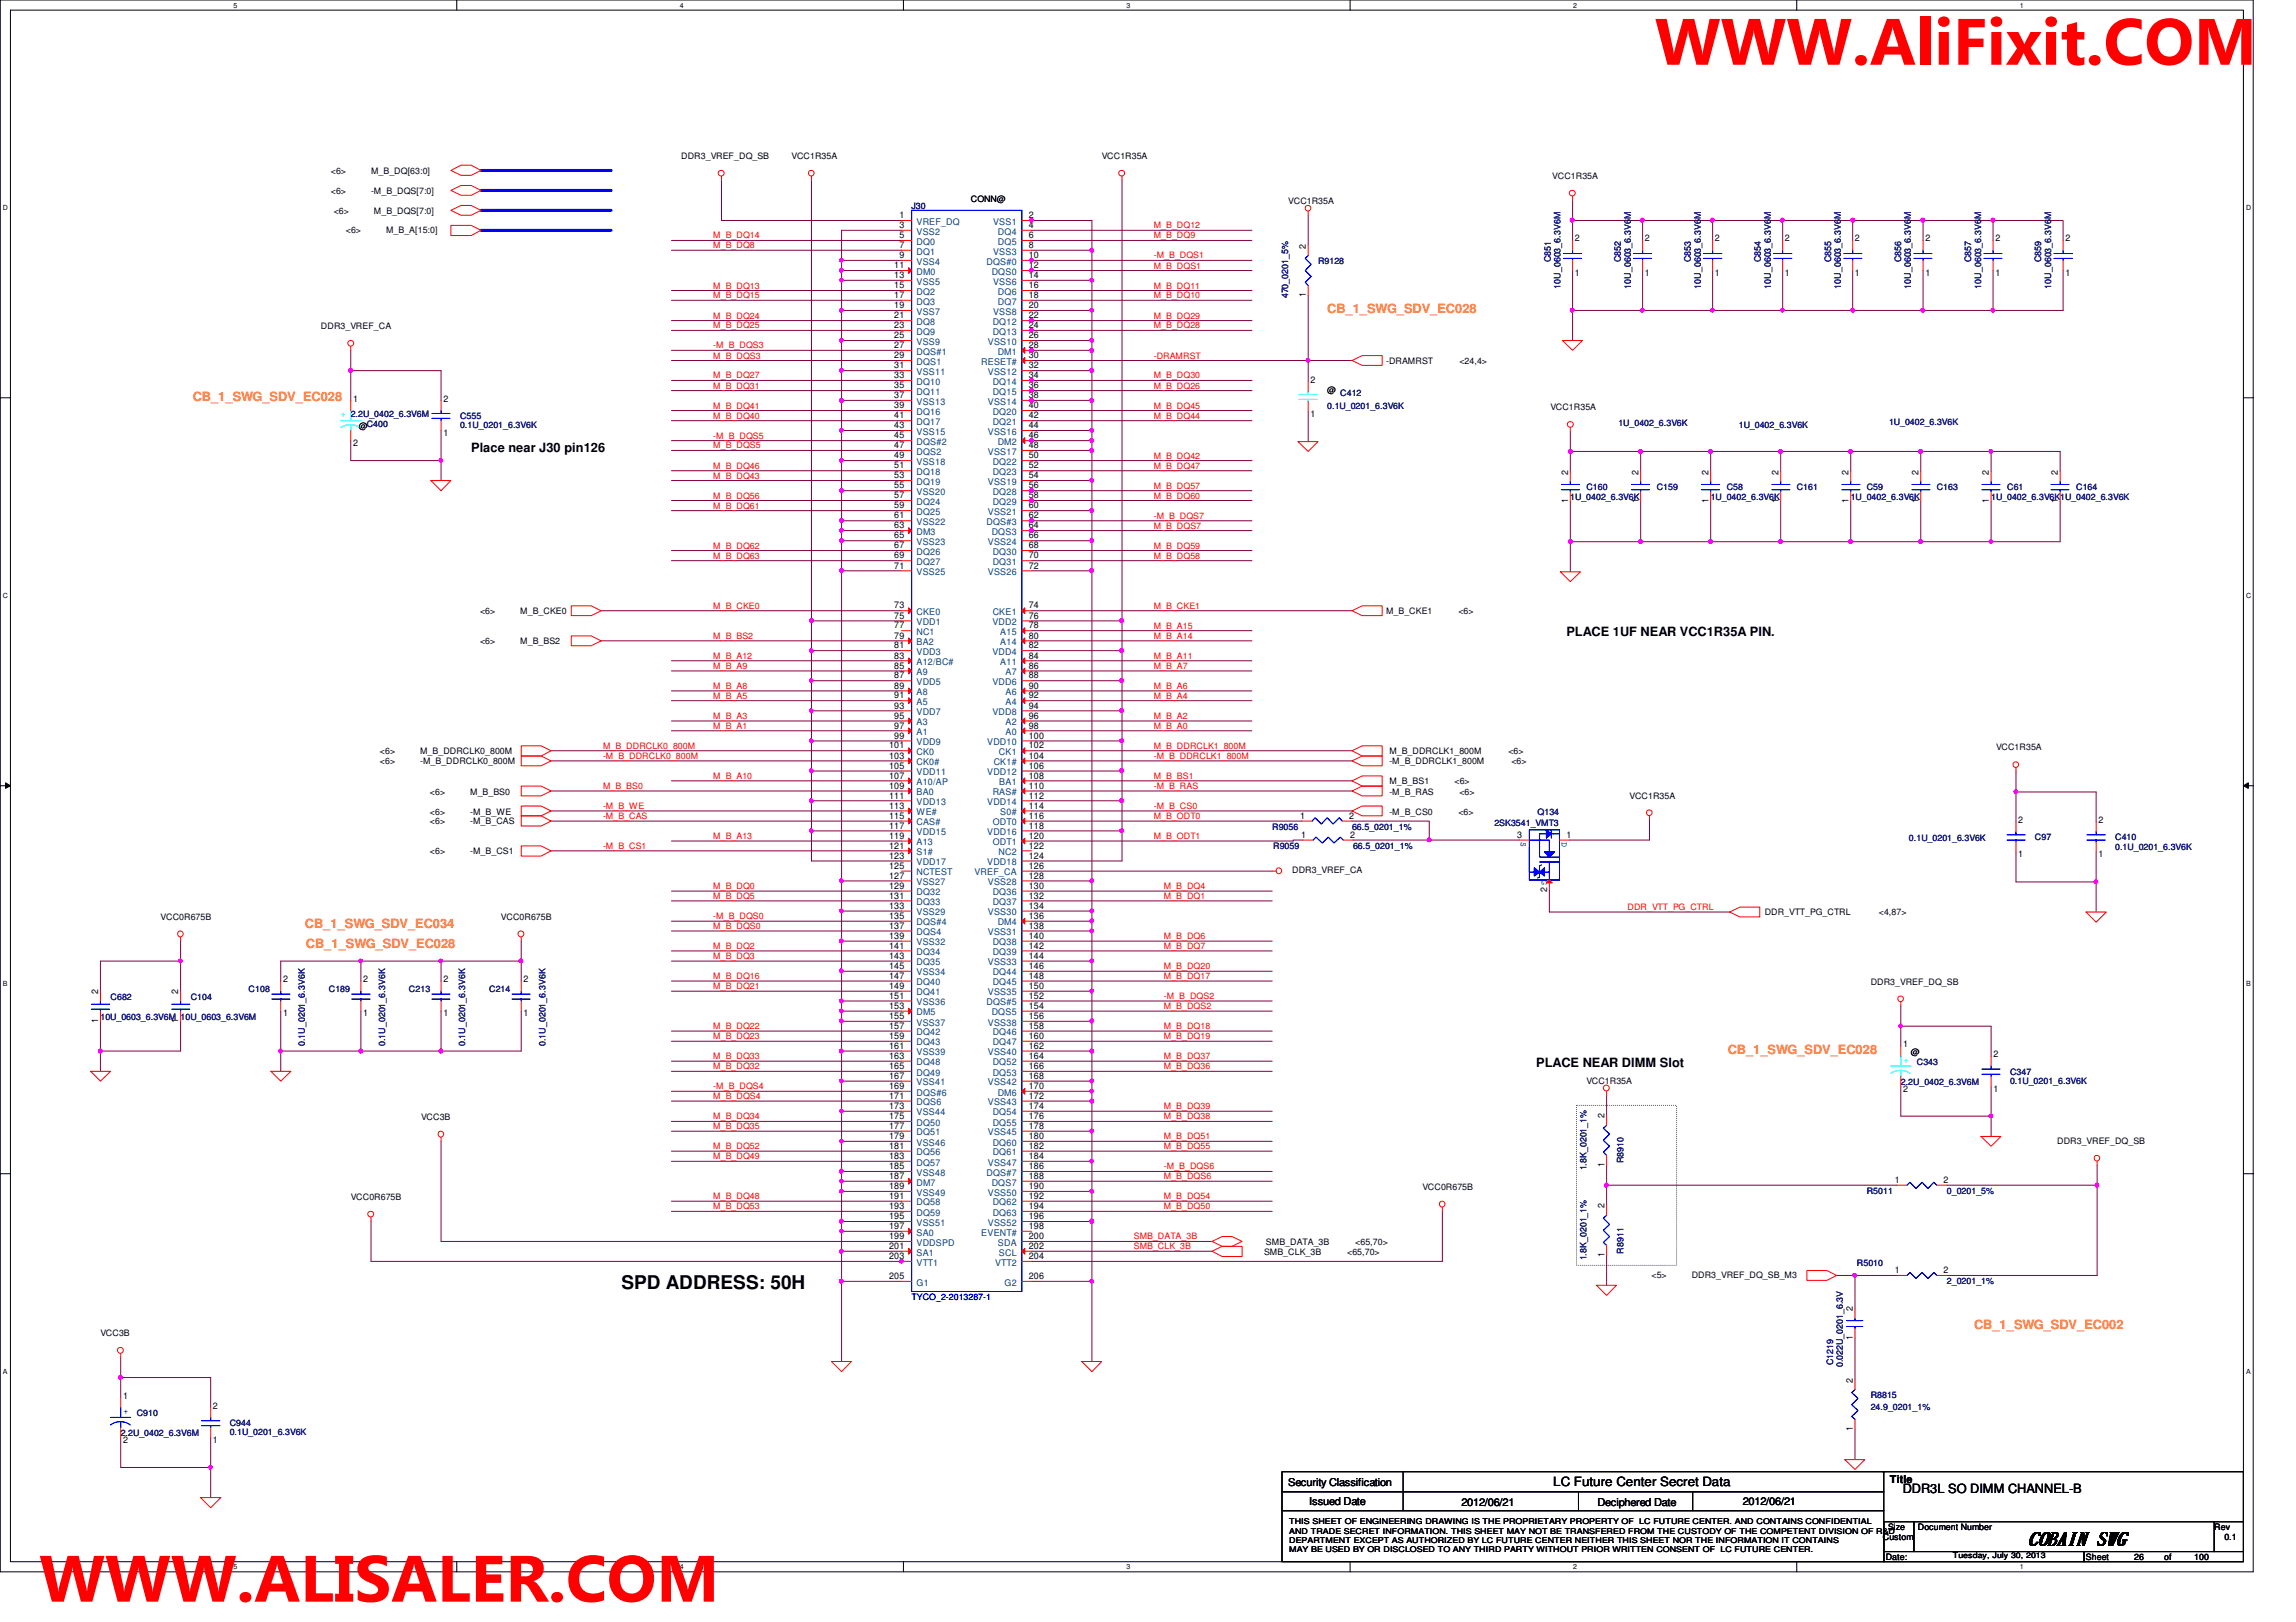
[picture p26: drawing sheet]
<svg xmlns="http://www.w3.org/2000/svg" width="297mm" height="210mm" viewBox="0 0 297 210" stroke-linecap="round" stroke-linejoin="round" font-family="sans-serif">
<defs><g id="words">
<g font-size="8.5" fill="#f00">
<text x="214.1" y="8.4">WWW.AliFixit.COM</text>
<text x="5.1" y="207.3">WWW.ALISALER.COM</text>
</g>
<text font-size="2.5" x="80.4" y="166.8">SPD ADDRESS: 50H</text>
<text font-size="2.4" x="262.3" y="199.9">COBAIN SWG</text>
<g font-size="1.7" fill="#ff8000">
<text x="171.7" y="40.5">CB_1_SWG_SDV_EC028</text>
<text x="24.9" y="51.9">CB_1_SWG_SDV_EC028</text>
<text x="39.5" y="120.1">CB_1_SWG_SDV_EC034</text>
<text x="39.6" y="122.7">CB_1_SWG_SDV_EC028</text>
<text x="223.5" y="136.4">CB_1_SWG_SDV_EC028</text>
<text x="255.4" y="172">CB_1_SWG_SDV_EC002</text>
</g>
<g font-size="1.7">
<text x="61" y="58.5">Place near J30 pin126</text>
<text x="202.6" y="82.3">PLACE 1UF NEAR VCC1R35A PIN.</text>
<text x="198.7" y="138.1">PLACE NEAR DIMM Slot</text>
<text x="201" y="192.3">LC Future Center Secret Data</text>
<text x="246.2" y="193.2">DDR3L SO DIMM CHANNEL-B</text>
</g>
<g font-size="1.4">
<text x="244.5" y="191.9">Title</text>
<text x="166.7" y="192.3">Security Classification</text>
<text x="169.4" y="194.7">Issued Date</text>
<text x="189.1" y="194.9">2012/06/21</text>
<text x="206.7" y="194.9">Deciphered Date</text>
<text x="225.5" y="194.7">2012/06/21</text>
</g>
<g font-size="1.2">
<text x="116.4" y="28.2">1</text>
<text x="116.4" y="29.5">3</text>
<text x="133.1" y="29.5">4</text>
<text x="133.1" y="28.2">2</text>
<text x="115.7" y="34.7">11</text>
<text x="115.7" y="36">13</text>
<text x="116.4" y="30.8">5</text>
<text x="116.4" y="32.1">7</text>
<text x="116.4" y="33.4">9</text>
<text x="133.1" y="34.7">12</text>
<text x="133.1" y="30.8">6</text>
<text x="133.1" y="32.1">8</text>
<text x="133.1" y="36">14</text>
<text x="133.1" y="33.4">10</text>
<text x="168.9" y="32.2" transform="rotate(-90 168.9 32.2)">2</text>
<text x="203.7" y="35.7">1</text>
<text x="203.7" y="31.2">2</text>
<text x="212.8" y="35.7">1</text>
<text x="212.8" y="31.2">2</text>
<text x="221.9" y="35.7">1</text>
<text x="221.9" y="31.2">2</text>
<text x="230.9" y="35.7">1</text>
<text x="230.9" y="31.2">2</text>
<text x="240" y="35.7">1</text>
<text x="240" y="31.2">2</text>
<text x="249.1" y="35.7">1</text>
<text x="249.1" y="31.2">2</text>
<text x="258.1" y="35.7">1</text>
<text x="258.1" y="31.2">2</text>
<text x="267.2" y="35.7">1</text>
<text x="267.2" y="31.2">2</text>
<text x="115.7" y="37.3">15</text>
<text x="115.7" y="38.6">17</text>
<text x="115.7" y="39.9">19</text>
<text x="115.7" y="41.2">21</text>
<text x="133.1" y="41.2">22</text>
<text x="133.1" y="37.3">16</text>
<text x="133.1" y="38.6">18</text>
<text x="133.1" y="39.9">20</text>
<text x="168.9" y="38.5" transform="rotate(-90 168.9 38.5)">1</text>
<text x="115.7" y="42.5">23</text>
<text x="115.7" y="43.8">25</text>
<text x="115.7" y="45">27</text>
<text x="115.7" y="46.4">29</text>
<text x="115.7" y="47.7">31</text>
<text x="133.1" y="45">28</text>
<text x="133.1" y="42.5">24</text>
<text x="133.1" y="43.8">26</text>
<text x="133.1" y="47.7">32</text>
<text x="133.1" y="46.4">30</text>
<text x="45.7" y="52">1</text>
<text x="57.4" y="52">2</text>
<text x="115.7" y="48.9">33</text>
<text x="115.7" y="50.2">35</text>
<text x="115.7" y="51.5">37</text>
<text x="115.7" y="52.8">39</text>
<text x="133.1" y="48.9">34</text>
<text x="133.1" y="50.2">36</text>
<text x="133.1" y="52.8">40</text>
<text x="133.1" y="51.5">38</text>
<text x="169.5" y="53.9">1</text>
<text x="169.5" y="49.5">2</text>
<text x="45.7" y="57.7">2</text>
<text x="57.4" y="56.4">1</text>
<text x="115.7" y="54.1">41</text>
<text x="115.7" y="55.4">43</text>
<text x="115.7" y="56.7">45</text>
<text x="115.7" y="58">47</text>
<text x="115.7" y="59.3">49</text>
<text x="133.1" y="56.7">46</text>
<text x="133.1" y="54.1">42</text>
<text x="133.1" y="59.3">50</text>
<text x="133.1" y="55.4">44</text>
<text x="133.1" y="58">48</text>
<text x="115.7" y="60.6">51</text>
<text x="115.7" y="61.9">53</text>
<text x="115.7" y="63.2">55</text>
<text x="115.7" y="64.5">57</text>
<text x="115.7" y="65.8">59</text>
<text x="133.1" y="60.6">52</text>
<text x="133.1" y="63.2">56</text>
<text x="133.1" y="64.5">58</text>
<text x="133.1" y="61.9">54</text>
<text x="133.1" y="65.8">60</text>
<text x="202.9" y="65.2" transform="rotate(-90 202.9 65.2)">1</text>
<text x="202.9" y="61.4" transform="rotate(-90 202.9 61.4)">2</text>
<text x="212" y="65.2" transform="rotate(-90 212 65.2)">1</text>
<text x="212" y="61.4" transform="rotate(-90 212 61.4)">2</text>
<text x="221" y="65.2" transform="rotate(-90 221 65.2)">1</text>
<text x="221" y="61.4" transform="rotate(-90 221 61.4)">2</text>
<text x="230.1" y="65.2" transform="rotate(-90 230.1 65.2)">1</text>
<text x="230.1" y="61.4" transform="rotate(-90 230.1 61.4)">2</text>
<text x="239.1" y="65.2" transform="rotate(-90 239.1 65.2)">1</text>
<text x="239.1" y="61.4" transform="rotate(-90 239.1 61.4)">2</text>
<text x="248.2" y="65.2" transform="rotate(-90 248.2 65.2)">1</text>
<text x="248.2" y="61.4" transform="rotate(-90 248.2 61.4)">2</text>
<text x="257.3" y="65.2" transform="rotate(-90 257.3 65.2)">1</text>
<text x="257.3" y="61.4" transform="rotate(-90 257.3 61.4)">2</text>
<text x="266.2" y="65.2" transform="rotate(-90 266.2 65.2)">1</text>
<text x="266.2" y="61.4" transform="rotate(-90 266.2 61.4)">2</text>
<text x="115.7" y="67.1">61</text>
<text x="115.7" y="68.4">63</text>
<text x="115.7" y="69.7">65</text>
<text x="115.7" y="71">67</text>
<text x="133.1" y="71">68</text>
<text x="133.1" y="69.7">66</text>
<text x="133.1" y="68.4">64</text>
<text x="133.1" y="67.1">62</text>
<text x="115.7" y="72.3">69</text>
<text x="115.7" y="73.6">71</text>
<text x="133.1" y="72.3">70</text>
<text x="133.1" y="73.6">72</text>
<text x="115.7" y="78.7">73</text>
<text x="115.7" y="80.1">75</text>
<text x="115.7" y="81.3">77</text>
<text x="115.7" y="82.6">79</text>
<text x="115.7" y="83.9">81</text>
<text x="133.1" y="81.3">78</text>
<text x="133.1" y="82.6">80</text>
<text x="133.1" y="78.7">74</text>
<text x="133.1" y="80.1">76</text>
<text x="133.1" y="83.9">82</text>
<text x="115.7" y="85.2">83</text>
<text x="115.7" y="86.5">85</text>
<text x="115.7" y="87.8">87</text>
<text x="115.7" y="89.1">89</text>
<text x="133.1" y="85.2">84</text>
<text x="133.1" y="86.5">86</text>
<text x="133.1" y="89.1">90</text>
<text x="133.1" y="87.8">88</text>
<text x="115.7" y="90.4">91</text>
<text x="115.7" y="91.7">93</text>
<text x="115.7" y="93">95</text>
<text x="115.7" y="94.3">97</text>
<text x="115.7" y="95.6">99</text>
<text x="133.1" y="95.6">100</text>
<text x="133.1" y="90.4">92</text>
<text x="133.1" y="93">96</text>
<text x="133.1" y="94.3">98</text>
<text x="133.1" y="91.7">94</text>
<text x="115" y="96.9">101</text>
<text x="115" y="98.2">103</text>
<text x="115" y="99.5">105</text>
<text x="115" y="100.8">107</text>
<text x="133.1" y="98.2">104</text>
<text x="133.1" y="99.5">106</text>
<text x="133.1" y="100.8">108</text>
<text x="133.1" y="96.9">102</text>
<text x="115" y="102.1">109</text>
<text x="115" y="103.3">111</text>
<text x="115" y="104.6">113</text>
<text x="115" y="106">115</text>
<text x="115" y="107.2">117</text>
<text x="133.1" y="104.6">114</text>
<text x="133.1" y="103.3">112</text>
<text x="133.1" y="107.2">118</text>
<text x="133.1" y="102.1">110</text>
<text x="133.1" y="106">116</text>
<text x="168.2" y="106">1</text>
<text x="174.5" y="106">2</text>
<text x="261.1" y="106.5">2</text>
<text x="271.5" y="106.5">2</text>
<text x="115" y="108.5">119</text>
<text x="115" y="109.8">121</text>
<text x="115" y="111.1">123</text>
<text x="115" y="112.4">125</text>
<text x="115" y="113.7">127</text>
<text x="133.1" y="109.8">122</text>
<text x="133.1" y="111.1">124</text>
<text x="133.1" y="108.5">120</text>
<text x="133.1" y="113.7">128</text>
<text x="133.1" y="112.4">126</text>
<text x="168.3" y="108.4">1</text>
<text x="174.7" y="108.4">2</text>
<text x="196.3" y="108.4">3</text>
<text x="202.6" y="108.4">1</text>
<text x="261.1" y="111">1</text>
<text x="271.5" y="111">1</text>
<text x="115" y="115">129</text>
<text x="115" y="116.3">131</text>
<text x="115" y="117.6">133</text>
<text x="115" y="118.9">135</text>
<text x="133.1" y="118.9">136</text>
<text x="133.1" y="115">130</text>
<text x="133.1" y="116.3">132</text>
<text x="133.1" y="117.6">134</text>
<text x="200.1" y="115.4" transform="rotate(-90 200.1 115.4)">2</text>
<text x="115" y="120.2">137</text>
<text x="115" y="121.5">139</text>
<text x="115" y="122.8">141</text>
<text x="115" y="124.1">143</text>
<text x="115" y="125.4">145</text>
<text x="133.1" y="121.5">140</text>
<text x="133.1" y="122.8">142</text>
<text x="133.1" y="125.4">146</text>
<text x="133.1" y="120.2">138</text>
<text x="133.1" y="124.1">144</text>
<text x="12.7" y="128.7" transform="rotate(-90 12.7 128.7)">2</text>
<text x="23.1" y="128.7" transform="rotate(-90 23.1 128.7)">2</text>
<text x="36.6" y="131.5">1</text>
<text x="36.6" y="127.1">2</text>
<text x="47" y="131.5">1</text>
<text x="47" y="127.1">2</text>
<text x="57.4" y="131.5">1</text>
<text x="57.4" y="127.1">2</text>
<text x="67.7" y="131.5">1</text>
<text x="67.7" y="127.1">2</text>
<text x="115" y="126.7">147</text>
<text x="115" y="128">149</text>
<text x="115" y="129.2">151</text>
<text x="115" y="130.6">153</text>
<text x="115" y="131.9">155</text>
<text x="133.1" y="126.7">148</text>
<text x="133.1" y="128">150</text>
<text x="133.1" y="131.9">156</text>
<text x="133.1" y="130.6">154</text>
<text x="133.1" y="129.2">152</text>
<text x="12.7" y="132.4" transform="rotate(-90 12.7 132.4)">1</text>
<text x="23.1" y="132.4" transform="rotate(-90 23.1 132.4)">1</text>
<text x="115" y="133.1">157</text>
<text x="115" y="134.5">159</text>
<text x="115" y="135.7">161</text>
<text x="115" y="137">163</text>
<text x="133.1" y="133.1">158</text>
<text x="133.1" y="134.5">160</text>
<text x="133.1" y="137">164</text>
<text x="133.1" y="135.7">162</text>
<text x="246.2" y="135.6">1</text>
<text x="257.9" y="136.8">2</text>
<text x="115" y="138.3">165</text>
<text x="115" y="139.6">167</text>
<text x="115" y="140.9">169</text>
<text x="115" y="142.2">171</text>
<text x="115" y="143.5">173</text>
<text x="133.1" y="140.9">170</text>
<text x="133.1" y="138.3">166</text>
<text x="133.1" y="143.5">174</text>
<text x="133.1" y="139.6">168</text>
<text x="133.1" y="142.2">172</text>
<text x="246.2" y="141.3">2</text>
<text x="257.9" y="141.3">1</text>
<text x="115" y="144.8">175</text>
<text x="115" y="146.1">177</text>
<text x="115" y="147.4">179</text>
<text x="115" y="148.7">181</text>
<text x="115" y="150">183</text>
<text x="133.1" y="144.8">176</text>
<text x="133.1" y="147.4">180</text>
<text x="133.1" y="148.7">182</text>
<text x="133.1" y="146.1">178</text>
<text x="133.1" y="150">184</text>
<text x="207.6" y="144.7" transform="rotate(-90 207.6 144.7)">2</text>
<text x="115" y="151.3">185</text>
<text x="115" y="152.6">187</text>
<text x="115" y="153.9">189</text>
<text x="115" y="155.2">191</text>
<text x="133.1" y="155.2">192</text>
<text x="133.1" y="153.9">190</text>
<text x="133.1" y="152.6">188</text>
<text x="133.1" y="151.3">186</text>
<text x="207.6" y="151" transform="rotate(-90 207.6 151)">1</text>
<text x="245.1" y="153.1">1</text>
<text x="251.5" y="153.1">2</text>
<text x="115" y="156.5">193</text>
<text x="115" y="157.8">195</text>
<text x="115" y="159">197</text>
<text x="115" y="160.4">199</text>
<text x="115" y="161.6">201</text>
<text x="133.1" y="156.5">194</text>
<text x="133.1" y="157.8">196</text>
<text x="133.1" y="159">198</text>
<text x="133.1" y="161.6">202</text>
<text x="133.1" y="160.4">200</text>
<text x="207.6" y="156.4" transform="rotate(-90 207.6 156.4)">2</text>
<text x="115" y="162.9">203</text>
<text x="115" y="165.5">205</text>
<text x="133.1" y="162.9">204</text>
<text x="133.1" y="165.5">206</text>
<text x="207.6" y="162.7" transform="rotate(-90 207.6 162.7)">1</text>
<text x="245.1" y="164.8">1</text>
<text x="251.5" y="164.8">2</text>
<text x="239.7" y="173.4" transform="rotate(-90 239.7 173.4)">1</text>
<text x="239.7" y="169.7" transform="rotate(-90 239.7 169.7)">2</text>
<text x="239.7" y="178.9" transform="rotate(-90 239.7 178.9)">2</text>
<text x="15.9" y="181">1</text>
<text x="27.6" y="182.3">2</text>
<text x="239.7" y="185.2" transform="rotate(-90 239.7 185.2)">1</text>
<text x="15.9" y="186.7">2</text>
<text x="27.6" y="186.7">1</text>
</g>
<g font-size="1.2" fill="#004080">
<text x="118.6" y="29.1">VREF_DQ</text>
<text x="128.5" y="29.1">VSS1</text>
<text x="118.6" y="30.4">VSS2</text>
<text x="118.6" y="31.7">DQ0</text>
<text x="118.6" y="32.9">DQ1</text>
<text x="118.6" y="34.2">VSS4</text>
<text x="118.6" y="35.6">DM0</text>
<text x="127.6" y="34.2">DQS#0</text>
<text x="128.3" y="35.6">DQS0</text>
<text x="128.5" y="32.9">VSS3</text>
<text x="129.1" y="30.4">DQ4</text>
<text x="129.1" y="31.7">DQ5</text>
<text x="118.6" y="36.8">VSS5</text>
<text x="118.6" y="38.1">DQ2</text>
<text x="118.6" y="39.4">DQ3</text>
<text x="118.6" y="40.7">VSS7</text>
<text x="128.5" y="36.8">VSS6</text>
<text x="128.5" y="40.7">VSS8</text>
<text x="129.1" y="38.1">DQ6</text>
<text x="129.1" y="39.4">DQ7</text>
<text x="118.6" y="42">DQ8</text>
<text x="118.6" y="43.3">DQ9</text>
<text x="118.6" y="44.6">VSS9</text>
<text x="118.6" y="45.9">DQS#1</text>
<text x="118.6" y="47.2">DQS1</text>
<text x="127" y="47.2">RESET#</text>
<text x="127.8" y="44.6">VSS10</text>
<text x="128.4" y="42">DQ12</text>
<text x="128.4" y="43.3">DQ13</text>
<text x="129.1" y="45.9">DM1</text>
<text x="118.6" y="48.5">VSS11</text>
<text x="118.6" y="49.8">DQ10</text>
<text x="118.6" y="51.1">DQ11</text>
<text x="118.6" y="52.4">VSS13</text>
<text x="118.6" y="53.7">DQ16</text>
<text x="127.8" y="48.5">VSS12</text>
<text x="127.8" y="52.4">VSS14</text>
<text x="128.4" y="49.8">DQ14</text>
<text x="128.4" y="51.1">DQ15</text>
<text x="128.4" y="53.7">DQ20</text>
<text x="118.6" y="55">DQ17</text>
<text x="118.6" y="56.3">VSS15</text>
<text x="118.6" y="57.6">DQS#2</text>
<text x="118.6" y="58.8">DQS2</text>
<text x="127.8" y="56.3">VSS16</text>
<text x="127.8" y="58.8">VSS17</text>
<text x="128.4" y="55">DQ21</text>
<text x="129.1" y="57.6">DM2</text>
<text x="118.6" y="60.2">VSS18</text>
<text x="118.6" y="61.5">DQ18</text>
<text x="118.6" y="62.7">DQ19</text>
<text x="118.6" y="64.1">VSS20</text>
<text x="118.6" y="65.3">DQ24</text>
<text x="127.8" y="62.7">VSS19</text>
<text x="128.4" y="60.2">DQ22</text>
<text x="128.4" y="61.5">DQ23</text>
<text x="128.4" y="64.1">DQ28</text>
<text x="128.4" y="65.3">DQ29</text>
<text x="118.6" y="66.6">DQ25</text>
<text x="118.6" y="67.9">VSS22</text>
<text x="118.6" y="69.2">DM3</text>
<text x="118.6" y="70.5">VSS23</text>
<text x="118.6" y="71.8">DQ26</text>
<text x="127.6" y="67.9">DQS#3</text>
<text x="127.8" y="66.6">VSS21</text>
<text x="127.8" y="70.5">VSS24</text>
<text x="128.3" y="69.2">DQS3</text>
<text x="128.4" y="71.8">DQ30</text>
<text x="118.6" y="73.1">DQ27</text>
<text x="118.6" y="74.4">VSS25</text>
<text x="127.8" y="74.4">VSS26</text>
<text x="128.4" y="73.1">DQ31</text>
<text x="118.6" y="79.6">CKE0</text>
<text x="118.6" y="80.9">VDD1</text>
<text x="118.6" y="82.2">NC1</text>
<text x="118.6" y="83.5">BA2</text>
<text x="128.4" y="80.9">VDD2</text>
<text x="128.4" y="79.6">CKE1</text>
<text x="129.4" y="82.2">A15</text>
<text x="129.4" y="83.5">A14</text>
<text x="118.6" y="86.1">A12/BC#</text>
<text x="118.6" y="87.4">A9</text>
<text x="118.6" y="88.6">VDD5</text>
<text x="118.6" y="90">A8</text>
<text x="118.6" y="84.8">VDD3</text>
<text x="128.4" y="88.6">VDD6</text>
<text x="128.4" y="84.8">VDD4</text>
<text x="129.4" y="86.1">A11</text>
<text x="130.1" y="87.4">A7</text>
<text x="130.1" y="90">A6</text>
<text x="118.6" y="91.2">A5</text>
<text x="118.6" y="92.5">VDD7</text>
<text x="118.6" y="93.9">A3</text>
<text x="118.6" y="95.1">A1</text>
<text x="128.4" y="92.5">VDD8</text>
<text x="130.1" y="91.2">A4</text>
<text x="130.1" y="93.9">A2</text>
<text x="130.1" y="95.1">A0</text>
<text x="118.6" y="96.4">VDD9</text>
<text x="118.6" y="97.7">CK0</text>
<text x="118.6" y="99">CK0#</text>
<text x="118.6" y="100.3">VDD11</text>
<text x="118.6" y="101.6">A10/AP</text>
<text x="127.7" y="96.4">VDD10</text>
<text x="127.7" y="100.3">VDD12</text>
<text x="128.6" y="99">CK1#</text>
<text x="129.2" y="97.7">CK1</text>
<text x="129.3" y="101.6">BA1</text>
<text x="118.6" y="102.9">BA0</text>
<text x="118.6" y="104.2">VDD13</text>
<text x="118.6" y="105.5">WE#</text>
<text x="118.6" y="106.8">CAS#</text>
<text x="127.7" y="104.2">VDD14</text>
<text x="128.4" y="102.9">RAS#</text>
<text x="128.4" y="106.8">ODT0</text>
<text x="129.4" y="105.5">S0#</text>
<text x="118.6" y="108.1">VDD15</text>
<text x="118.6" y="109.4">A13</text>
<text x="118.6" y="110.7">S1#</text>
<text x="118.6" y="112">VDD17</text>
<text x="118.6" y="113.3">NCTEST</text>
<text x="126.1" y="113.3">VREF_CA</text>
<text x="127.7" y="108.1">VDD16</text>
<text x="127.7" y="112">VDD18</text>
<text x="128.4" y="109.4">ODT1</text>
<text x="129.2" y="110.7">NC2</text>
<text x="118.6" y="114.6">VSS27</text>
<text x="118.6" y="115.9">DQ32</text>
<text x="118.6" y="117.1">DQ33</text>
<text x="118.6" y="118.4">VSS29</text>
<text x="118.6" y="119.8">DQS#4</text>
<text x="127.8" y="114.6">VSS28</text>
<text x="127.8" y="118.4">VSS30</text>
<text x="128.4" y="115.9">DQ36</text>
<text x="128.4" y="117.1">DQ37</text>
<text x="129.1" y="119.8">DM4</text>
<text x="118.6" y="121">DQS4</text>
<text x="118.6" y="122.3">VSS32</text>
<text x="118.6" y="123.6">DQ34</text>
<text x="118.6" y="124.9">DQ35</text>
<text x="127.8" y="121">VSS31</text>
<text x="127.8" y="124.9">VSS33</text>
<text x="128.4" y="122.3">DQ38</text>
<text x="128.4" y="123.6">DQ39</text>
<text x="118.6" y="126.2">VSS34</text>
<text x="118.6" y="127.5">DQ40</text>
<text x="118.6" y="128.8">DQ41</text>
<text x="118.6" y="130.1">VSS36</text>
<text x="118.6" y="131.4">DM5</text>
<text x="127.6" y="130.1">DQS#5</text>
<text x="127.8" y="128.8">VSS35</text>
<text x="128.3" y="131.4">DQS5</text>
<text x="128.4" y="126.2">DQ44</text>
<text x="128.4" y="127.5">DQ45</text>
<text x="118.6" y="132.7">VSS37</text>
<text x="118.6" y="134">DQ42</text>
<text x="118.6" y="135.3">DQ43</text>
<text x="118.6" y="136.6">VSS39</text>
<text x="118.6" y="137.9">DQ48</text>
<text x="127.8" y="132.7">VSS38</text>
<text x="127.8" y="136.6">VSS40</text>
<text x="128.4" y="134">DQ46</text>
<text x="128.4" y="135.3">DQ47</text>
<text x="128.4" y="137.9">DQ52</text>
<text x="118.6" y="139.2">DQ49</text>
<text x="118.6" y="140.5">VSS41</text>
<text x="118.6" y="141.8">DQS#6</text>
<text x="118.6" y="143">DQS6</text>
<text x="127.8" y="140.5">VSS42</text>
<text x="127.8" y="143">VSS43</text>
<text x="128.4" y="139.2">DQ53</text>
<text x="129.1" y="141.8">DM6</text>
<text x="118.6" y="144.4">VSS44</text>
<text x="118.6" y="145.7">DQ50</text>
<text x="118.6" y="146.9">DQ51</text>
<text x="118.6" y="148.3">VSS46</text>
<text x="118.6" y="149.5">DQ56</text>
<text x="127.8" y="146.9">VSS45</text>
<text x="128.4" y="144.4">DQ54</text>
<text x="128.4" y="145.7">DQ55</text>
<text x="128.4" y="148.3">DQ60</text>
<text x="128.4" y="149.5">DQ61</text>
<text x="118.6" y="150.8">DQ57</text>
<text x="118.6" y="152.1">VSS48</text>
<text x="118.6" y="153.4">DM7</text>
<text x="118.6" y="154.7">VSS49</text>
<text x="118.6" y="156">DQ58</text>
<text x="127.6" y="152.1">DQS#7</text>
<text x="127.8" y="150.8">VSS47</text>
<text x="127.8" y="154.7">VSS50</text>
<text x="128.3" y="153.4">DQS7</text>
<text x="128.4" y="156">DQ62</text>
<text x="118.6" y="157.3">DQ59</text>
<text x="118.6" y="158.6">VSS51</text>
<text x="118.6" y="159.9">SA0</text>
<text x="118.6" y="161.2">VDDSPD</text>
<text x="127" y="159.9">EVENT#</text>
<text x="127.8" y="158.6">VSS52</text>
<text x="128.4" y="157.3">DQ63</text>
<text x="129.1" y="161.2">SDA</text>
<text x="118.6" y="162.5">SA1</text>
<text x="118.6" y="163.8">VTT1</text>
<text x="118.6" y="166.4">G1</text>
<text x="128.7" y="163.8">VTT2</text>
<text x="129.2" y="162.5">SCL</text>
<text x="130" y="166.4">G2</text>
</g>
<g font-size="1.1">
<text x="42.8" y="22.5">&lt;6&gt;</text>
<text x="48" y="22.5">M_B_DQ[63:0]</text>
<text x="88.1" y="20.5">DDR3_VREF_DQ_SB</text>
<text x="102.4" y="20.5">VCC1R35A</text>
<text x="142.5" y="20.5">VCC1R35A</text>
<text x="200.8" y="23.2">VCC1R35A</text>
<text x="42.8" y="25.1">&lt;6&gt;</text>
<text x="43.2" y="27.7">&lt;6&gt;</text>
<text x="48" y="25.1">-M_B_DQS[7:0]</text>
<text x="48.4" y="27.7">M_B_DQS[7:0]</text>
<text x="125.6" y="26.1">CONN@</text>
<text x="166.7" y="26.4">VCC1R35A</text>
<text x="44.7" y="30.1">&lt;6&gt;</text>
<text x="49.9" y="30.1">M_B_A[15:0]</text>
<text x="41.5" y="42.6">DDR3_VREF_CA</text>
<text x="179.3" y="47.1">-DRAMRST</text>
<text x="188.8" y="47.1">&lt;24,4&gt;</text>
<text x="171.7" y="50.8">@</text>
<text x="200.6" y="53">VCC1R35A</text>
<text x="46.4" y="55.5">@</text>
<text x="62.1" y="79.5">&lt;6&gt;</text>
<text x="62.1" y="83.4">&lt;6&gt;</text>
<text x="67.3" y="79.5">M_B_CKE0</text>
<text x="67.3" y="83.4">M_B_BS2</text>
<text x="179.3" y="79.5">M_B_CKE1</text>
<text x="188.7" y="79.5">&lt;6&gt;</text>
<text x="49.1" y="97.6">&lt;6&gt;</text>
<text x="49.1" y="98.9">&lt;6&gt;</text>
<text x="54.4" y="97.6">M_B_DDRCLK0_800M</text>
<text x="54.4" y="98.9">-M_B_DDRCLK0_800M</text>
<text x="179.7" y="97.6">M_B_DDRCLK1_800M</text>
<text x="179.7" y="101.5">M_B_BS1</text>
<text x="179.7" y="98.9">-M_B_DDRCLK1_800M</text>
<text x="188.2" y="101.5">&lt;6&gt;</text>
<text x="195.1" y="97.6">&lt;6&gt;</text>
<text x="195.5" y="98.9">&lt;6&gt;</text>
<text x="258.2" y="97.1">VCC1R35A</text>
<text x="55.6" y="102.8">&lt;6&gt;</text>
<text x="55.6" y="106.7">&lt;6&gt;</text>
<text x="55.6" y="105.4">&lt;6&gt;</text>
<text x="60.8" y="102.8">M_B_BS0</text>
<text x="60.8" y="106.7">-M_B_CAS</text>
<text x="60.8" y="105.4">-M_B_WE</text>
<text x="179.7" y="105.4">-M_B_CS0</text>
<text x="179.7" y="102.8">-M_B_RAS</text>
<text x="188.7" y="105.4">&lt;6&gt;</text>
<text x="188.8" y="102.8">&lt;6&gt;</text>
<text x="210.8" y="103.3">VCC1R35A</text>
<text x="55.6" y="110.6">&lt;6&gt;</text>
<text x="60.8" y="110.6">-M_B_CS1</text>
<text x="167.2" y="113">DDR3_VREF_CA</text>
<text x="20.8" y="119">VCC0R675B</text>
<text x="64.8" y="119">VCC0R675B</text>
<text x="228.3" y="118.4">DDR_VTT_PG_CTRL</text>
<text x="243.1" y="118.4">&lt;4,87&gt;</text>
<text x="242" y="127.4">DDR3_VREF_DQ_SB</text>
<text x="247.2" y="136.5">@</text>
<text x="205.2" y="140.3">VCC1R35A</text>
<text x="54.5" y="144.9">VCC3B</text>
<text x="266.1" y="148">DDR3_VREF_DQ_SB</text>
<text x="45.4" y="155.3">VCC0R675B</text>
<text x="184" y="154">VCC0R675B</text>
<text x="163.8" y="161.1">SMB_DATA_3B</text>
<text x="175.3" y="161.1">&lt;65,70&gt;</text>
<text x="163.5" y="162.4">SMB_CLK_3B</text>
<text x="174.3" y="162.4">&lt;65,70&gt;</text>
<text x="213.7" y="165.4">&lt;5&gt;</text>
<text x="218.9" y="165.4">DDR3_VREF_DQ_SB_M3</text>
<text x="13" y="172.9">VCC3B</text>
<text x="243.6" y="199.3">Custom</text>
<text x="244" y="201.9">Date:</text>
<text x="244.3" y="198">Size</text>
<text x="248.1" y="198">Document Number</text>
<text x="269.9" y="201.9">Sheet</text>
<text x="276.1" y="201.9">26</text>
<text x="280" y="201.9">of</text>
<text x="283.9" y="201.9">100</text>
<text x="286.5" y="198">Rev</text>
<text x="287.8" y="199.3">0.1</text>
</g>
<g font-size="1.1" fill="#000080">
<text x="117.9" y="27">J30</text>
<text x="170.5" y="34.2">R9128</text>
<text x="200.6" y="34" transform="rotate(-90 200.6 34)">C851</text>
<text x="209.7" y="34" transform="rotate(-90 209.7 34)">C852</text>
<text x="218.7" y="34" transform="rotate(-90 218.7 34)">C853</text>
<text x="227.8" y="34" transform="rotate(-90 227.8 34)">C854</text>
<text x="236.9" y="34" transform="rotate(-90 236.9 34)">C855</text>
<text x="246" y="34" transform="rotate(-90 246 34)">C856</text>
<text x="255" y="34" transform="rotate(-90 255 34)">C857</text>
<text x="264.1" y="34" transform="rotate(-90 264.1 34)">C859</text>
<text x="166.7" y="38.6" transform="rotate(-90 166.7 38.6)">470_0201_5%</text>
<text x="201.9" y="37.3" transform="rotate(-90 201.9 37.3)">10U_0603_6.3V6M</text>
<text x="211" y="37.3" transform="rotate(-90 211 37.3)">10U_0603_6.3V6M</text>
<text x="220" y="37.3" transform="rotate(-90 220 37.3)">10U_0603_6.3V6M</text>
<text x="229.1" y="37.3" transform="rotate(-90 229.1 37.3)">10U_0603_6.3V6M</text>
<text x="238.2" y="37.3" transform="rotate(-90 238.2 37.3)">10U_0603_6.3V6M</text>
<text x="247.2" y="37.3" transform="rotate(-90 247.2 37.3)">10U_0603_6.3V6M</text>
<text x="256.3" y="37.3" transform="rotate(-90 256.3 37.3)">10U_0603_6.3V6M</text>
<text x="265.4" y="37.3" transform="rotate(-90 265.4 37.3)">10U_0603_6.3V6M</text>
<text x="171.7" y="52.9">0.1U_0201_6.3V6K</text>
<text x="173.4" y="51.3">C412</text>
<text x="47.5" y="55.2">C400</text>
<text x="59.5" y="54.2">C555</text>
<text x="59.5" y="55.4">0.1U_0201_6.3V6K</text>
<text x="209.4" y="55.1">1U_0402_6.3V6K</text>
<text x="225" y="55.4">1U_0402_6.3V6K</text>
<text x="244.4" y="55">1U_0402_6.3V6K</text>
<text x="203.2" y="64.7">1U_0402_6.3V6K</text>
<text x="205.2" y="63.4">C160</text>
<text x="214.3" y="63.4">C159</text>
<text x="221.3" y="64.7">1U_0402_6.3V6K</text>
<text x="223.4" y="63.4">C58</text>
<text x="232.4" y="63.4">C161</text>
<text x="239.4" y="64.7">1U_0402_6.3V6K</text>
<text x="241.5" y="63.4">C59</text>
<text x="250.6" y="63.4">C163</text>
<text x="257.6" y="64.7">1U_0402_6.3V6K1U_0402_6.3V6K</text>
<text x="259.7" y="63.4">C61</text>
<text x="268.6" y="63.4">C164</text>
<text x="164.6" y="107.4">R9056</text>
<text x="174.9" y="107.4">66.5_0201_1%</text>
<text x="193.3" y="106.9">2SK3541_VMT3</text>
<text x="198.9" y="105.4">Q134</text>
<text x="164.7" y="109.8">R9059</text>
<text x="175" y="109.8">66.5_0201_1%</text>
<text x="247" y="108.9">0.1U_0201_6.3V6K</text>
<text x="263.3" y="108.8">C97</text>
<text x="273.6" y="108.8">C410</text>
<text x="273.6" y="109.9">0.1U_0201_6.3V6K</text>
<text x="13" y="132">10U_0603_6.3V6M 10U_0603_6.3V6M</text>
<text x="14.3" y="129.4">C682</text>
<text x="24.7" y="129.4">C104</text>
<text x="32.2" y="128.3">C108</text>
<text x="42.5" y="128.3">C189</text>
<text x="52.9" y="128.3">C213</text>
<text x="63.3" y="128.3">C214</text>
<text x="39.5" y="135.4" transform="rotate(-90 39.5 135.4)">0.1U_0201_6.3V6K</text>
<text x="49.8" y="135.4" transform="rotate(-90 49.8 135.4)">0.1U_0201_6.3V6K</text>
<text x="60.2" y="135.4" transform="rotate(-90 60.2 135.4)">0.1U_0201_6.3V6K</text>
<text x="70.6" y="135.4" transform="rotate(-90 70.6 135.4)">0.1U_0201_6.3V6K</text>
<text x="248" y="137.8">C343</text>
<text x="245.9" y="140.4">2.2U_0402_6.3V6M</text>
<text x="260.1" y="139.1">C347</text>
<text x="260.1" y="140.3">0.1U_0201_6.3V6K</text>
<text x="205.3" y="151.5" transform="rotate(-90 205.3 151.5)">1.8K_0201_1%</text>
<text x="210.1" y="150.5" transform="rotate(-90 210.1 150.5)">R8910</text>
<text x="241.5" y="154.5">R5011</text>
<text x="251.9" y="154.5">0_0201_5%</text>
<text x="205.3" y="163.1" transform="rotate(-90 205.3 163.1)">1.8K_0201_1%</text>
<text x="210.1" y="162.2" transform="rotate(-90 210.1 162.2)">R8911</text>
<text x="240.2" y="163.8">R5010</text>
<text x="251.9" y="166.2">2_0201_1%</text>
<text x="237.1" y="176.7" transform="rotate(-90 237.1 176.7)">C1219</text>
<text x="238.4" y="177" transform="rotate(-90 238.4 177)">0.022U_0201_6.3V</text>
<text x="15.6" y="185.8">2.2U_0402_6.3V6M</text>
<text x="17.7" y="183.3">C910</text>
<text x="29.7" y="184.5">C944</text>
<text x="29.7" y="185.7">0.1U_0201_6.3V6K</text>
<text x="242" y="180.9">R8815</text>
<text x="242" y="182.5">24.9_0201_1%</text>
</g>
<g font-size="1.1" fill="#f00">
<text x="149.3" y="29.5">M_B_DQ12</text>
<text x="92.3" y="30.9">M_B_DQ14</text>
<text x="92.3" y="32.1">M_B_DQ8</text>
<text x="149.3" y="33.4">-M_B_DQS1</text>
<text x="149.3" y="34.8">M_B_DQS1</text>
<text x="149.3" y="30.9">M_B_DQ9</text>
<text x="92.3" y="37.3">M_B_DQ13</text>
<text x="92.3" y="38.6">M_B_DQ15</text>
<text x="92.3" y="41.2">M_B_DQ24</text>
<text x="149.3" y="41.2">M_B_DQ29</text>
<text x="149.3" y="37.3">M_B_DQ11</text>
<text x="149.3" y="38.6">M_B_DQ10</text>
<text x="92.3" y="45.1">-M_B_DQS3</text>
<text x="92.3" y="46.4">M_B_DQS3</text>
<text x="92.3" y="42.5">M_B_DQ25</text>
<text x="149.3" y="42.5">M_B_DQ28</text>
<text x="149.3" y="46.4">-DRAMRST</text>
<text x="92.3" y="49">M_B_DQ27</text>
<text x="92.3" y="50.3">M_B_DQ31</text>
<text x="92.3" y="52.9">M_B_DQ41</text>
<text x="149.3" y="49">M_B_DQ30</text>
<text x="149.3" y="50.3">M_B_DQ26</text>
<text x="149.3" y="52.9">M_B_DQ45</text>
<text x="92.3" y="54.2">M_B_DQ40</text>
<text x="92.3" y="56.8">-M_B_DQS5</text>
<text x="92.3" y="58">M_B_DQS5</text>
<text x="149.3" y="59.4">M_B_DQ42</text>
<text x="149.3" y="54.2">M_B_DQ44</text>
<text x="92.3" y="60.7">M_B_DQ46</text>
<text x="92.3" y="61.9">M_B_DQ43</text>
<text x="92.3" y="64.5">M_B_DQ56</text>
<text x="92.3" y="65.8">M_B_DQ61</text>
<text x="149.3" y="60.7">M_B_DQ47</text>
<text x="149.3" y="63.2">M_B_DQ57</text>
<text x="149.3" y="64.5">M_B_DQ60</text>
<text x="92.3" y="71">M_B_DQ62</text>
<text x="149.3" y="71">M_B_DQ59</text>
<text x="149.3" y="67.1">-M_B_DQS7</text>
<text x="149.3" y="68.4">M_B_DQS7</text>
<text x="92.3" y="72.3">M_B_DQ63</text>
<text x="149.3" y="72.3">M_B_DQ58</text>
<text x="92.3" y="78.8">M_B_CKE0</text>
<text x="92.3" y="82.7">M_B_BS2</text>
<text x="149.3" y="78.8">M_B_CKE1</text>
<text x="149.3" y="82.7">M_B_A14</text>
<text x="149.3" y="81.4">M_B_A15</text>
<text x="92.3" y="85.3">M_B_A12</text>
<text x="92.3" y="86.6">M_B_A9</text>
<text x="92.3" y="89.2">M_B_A8</text>
<text x="149.3" y="89.2">M_B_A6</text>
<text x="149.3" y="86.6">M_B_A7</text>
<text x="149.3" y="85.3">M_B_A11</text>
<text x="92.3" y="94.3">M_B_A1</text>
<text x="92.3" y="93">M_B_A3</text>
<text x="92.3" y="90.4">M_B_A5</text>
<text x="149.3" y="94.3">M_B_A0</text>
<text x="149.3" y="93">M_B_A2</text>
<text x="149.3" y="90.4">M_B_A4</text>
<text x="78" y="98.2">-M_B_DDRCLK0_800M</text>
<text x="78" y="96.9">M_B_DDRCLK0_800M</text>
<text x="92.3" y="100.8">M_B_A10</text>
<text x="149.3" y="98.2">-M_B_DDRCLK1_800M</text>
<text x="149.3" y="96.9">M_B_DDRCLK1_800M</text>
<text x="149.3" y="100.8">M_B_BS1</text>
<text x="78" y="102.1">M_B_BS0</text>
<text x="78" y="106">-M_B_CAS</text>
<text x="78" y="104.7">-M_B_WE</text>
<text x="149.3" y="104.7">-M_B_CS0</text>
<text x="149.3" y="106">M_B_ODT0</text>
<text x="149.3" y="102.1">-M_B_RAS</text>
<text x="78" y="109.9">-M_B_CS1</text>
<text x="92.3" y="108.6">M_B_A13</text>
<text x="149.3" y="108.6">M_B_ODT1</text>
<text x="92.3" y="115.1">M_B_DQ0</text>
<text x="92.3" y="116.3">M_B_DQ5</text>
<text x="92.3" y="119">-M_B_DQS0</text>
<text x="150.6" y="115.1">M_B_DQ4</text>
<text x="150.6" y="116.3">M_B_DQ1</text>
<text x="210.6" y="117.8">DDR_VTT_PG_CTRL</text>
<text x="92.3" y="122.8">M_B_DQ2</text>
<text x="92.3" y="124.1">M_B_DQ3</text>
<text x="92.3" y="120.2">M_B_DQS0</text>
<text x="150.6" y="121.5">M_B_DQ6</text>
<text x="150.6" y="122.8">M_B_DQ7</text>
<text x="150.6" y="125.4">M_B_DQ20</text>
<text x="92.3" y="126.7">M_B_DQ16</text>
<text x="92.3" y="128">M_B_DQ21</text>
<text x="150.6" y="129.3">-M_B_DQS2</text>
<text x="150.6" y="130.6">M_B_DQS2</text>
<text x="150.6" y="126.7">M_B_DQ17</text>
<text x="92.3" y="133.2">M_B_DQ22</text>
<text x="92.3" y="134.5">M_B_DQ23</text>
<text x="92.3" y="137.1">M_B_DQ33</text>
<text x="150.6" y="137.1">M_B_DQ37</text>
<text x="150.6" y="133.2">M_B_DQ18</text>
<text x="150.6" y="134.5">M_B_DQ19</text>
<text x="92.3" y="141">-M_B_DQS4</text>
<text x="92.3" y="142.2">M_B_DQS4</text>
<text x="92.3" y="138.4">M_B_DQ32</text>
<text x="150.6" y="143.6">M_B_DQ39</text>
<text x="150.6" y="138.4">M_B_DQ36</text>
<text x="92.3" y="144.9">M_B_DQ34</text>
<text x="92.3" y="146.1">M_B_DQ35</text>
<text x="92.3" y="148.7">M_B_DQ52</text>
<text x="150.6" y="147.4">M_B_DQ51</text>
<text x="150.6" y="148.7">M_B_DQ55</text>
<text x="150.6" y="144.9">M_B_DQ38</text>
<text x="92.3" y="150">M_B_DQ49</text>
<text x="92.3" y="155.2">M_B_DQ48</text>
<text x="150.6" y="151.3">-M_B_DQS6</text>
<text x="150.6" y="152.6">M_B_DQS6</text>
<text x="150.6" y="155.2">M_B_DQ54</text>
<text x="92.3" y="156.5">M_B_DQ53</text>
<text x="146.7" y="160.4">SMB_DATA_3B</text>
<text x="146.7" y="161.7">SMB_CLK_3B</text>
<text x="150.6" y="156.5">M_B_DQ50</text>
</g>
<g font-size="1.1" fill="#0ff">
<text x="44.1" y="54">+ 2.2U_0402_6.3V6M</text>
<text x="246.3" y="137.5">+</text>
</g>
<g font-size="1.1" fill="#00f">
<text x="196.8" y="109" transform="rotate(90 196.8 109)">S</text>
<text x="199.5" y="113.9" transform="rotate(90 199.5 113.9)">G</text>
<text x="202.1" y="109" transform="rotate(90 202.1 109)">D</text>
<text x="117.9" y="168.2">TYCO_2-2013287-1</text>
<text x="16" y="183">+</text>
</g>
<g font-size="1">
<text x="166.8" y="197.3">THIS SHEET OF ENGINEERING DRAWING IS THE PROPRIETARY PROPERTY OF LC FUTURE CENTER. AND CONTAINS CONFIDENTIAL</text>
<text x="166.8" y="198.5">AND TRADE SECRET INFORMATION. THIS SHEET MAY NOT BE TRANSFERED FROM THE CUSTODY OF THE COMPETENT DIVISION OF R&amp;D</text>
<text x="166.8" y="199.6">DEPARTMENT EXCEPT AS AUTHORIZED BY LC FUTURE CENTER NEITHER THIS SHEET NOR THE INFORMATION IT CONTAINS</text>
<text x="166.8" y="200.8">MAY BE USED BY OR DISCLOSED TO ANY THIRD PARTY WITHOUT PRIOR WRITTEN CONSENT OF LC FUTURE CENTER.</text>
<text x="252.6" y="201.7">Tuesday, July 30, 2013</text>
</g>
<g font-size=".9">
<text x="30.2" y="1">5</text>
<text x="88" y="1">4</text>
<text x="145.8" y="1">3</text>
<text x="203.5" y="1">2</text>
<text x="261.3" y="1">1</text>
<text x=".4" y="27.2">D</text>
<text x="290.6" y="27.2">D</text>
<text x=".4" y="77.3">C</text>
<text x="290.6" y="77.3">C</text>
<text x=".4" y="127.6">B</text>
<text x="290.6" y="127.6">B</text>
<text x=".4" y="177.8">A</text>
<text x="290.6" y="177.8">A</text>
<text x="30.2" y="203.1">5</text>
<text x="88" y="203.1">4</text>
<text x="145.8" y="203.1">3</text>
<text x="203.5" y="203.1">2</text>
<text x="261.3" y="203.1">1</text>
</g>
</g></defs>
<path d="M0 0h291.5v203.4h-291.5zM1.4 1.3h288.8v200.8h-288.8z" fill="none" stroke="#000" stroke-width=".13"/>
<g fill="#fff">
<path d="M30.2 .2h.5v1h-.5z"/>
<path d="M30.2 202.3h.5v1h-.5z"/>
</g>
<path d="M59.1 0v1.3M59.1 202.1v1.3" fill="none" stroke="#000" stroke-width=".13"/>
<g fill="#fff">
<path d="M88 .2h.5v1h-.5z"/>
<path d="M88 202.3h.5v1h-.5z"/>
</g>
<path d="M116.9 0v1.3M116.9 202.1v1.3" fill="none" stroke="#000" stroke-width=".13"/>
<g fill="#fff">
<path d="M145.7 .2h.6v1h-.6z"/>
<path d="M145.7 202.3h.6v1h-.6z"/>
</g>
<path d="M174.7 0v1.3M174.7 202.1v1.3" fill="none" stroke="#000" stroke-width=".13"/>
<g fill="#fff">
<path d="M203.5 .2h.5v1h-.5z"/>
<path d="M203.5 202.3h.5v1h-.5z"/>
</g>
<path d="M232.4 0v1.3M232.4 202.1v1.3" fill="none" stroke="#000" stroke-width=".13"/>
<g fill="#fff">
<path d="M261.3 .2h.5v1h-.5z"/>
<path d="M261.3 202.3h.5v1h-.5z"/>
<path d="M.4 26.4h.6v1h-.6z"/>
<path d="M290.6 26.4h.6v1h-.6z"/>
<path d="M.4 76.5h.6v1.1h-.6z"/>
<path d="M290.6 76.5h.6v1.1h-.6z"/>
</g>
<path d="M0 51.5h1.4M290.2 51.5h1.3" fill="none" stroke="#000" stroke-width=".13"/>
<g fill="#fff">
<path d="M.4 126.7h.6v1.1h-.6z"/>
<path d="M290.6 126.7h.6v1.1h-.6z"/>
</g>
<path d="M0 101.7h1.4M.7 101.3l.7 .4-.7 .3zM290.2 101.7h1.3M290.2 101.7l.7-.4v.7z" fill="none" stroke="#000" stroke-width=".13"/>
<path d="M.7 101.3l.7 .4-.7 .3zM290.2 101.7l.7-.4v.7z" fill="#000"/>
<g fill="#fff">
<path d="M.4 177h.5v1h-.5z"/>
<path d="M290.6 177h.5v1h-.5z"/>
</g>
<path d="M0 151.9h1.4M290.2 151.9h1.3" fill="none" stroke="#000" stroke-width=".13"/>
<path d="M204 143h12.9v20.7h-12.9z" fill="none" stroke="#000" stroke-width=".13" stroke-dasharray="0 .3"/>
<path d="M48 158.1v5.1M108.9 154.2v3.9h7.7" fill="none" stroke="#800040" stroke-width=".13"/>
<path d="M108.7 154h.3l.1 .1-.1 .2-.2 .1-.1-.1z" fill-rule="evenodd" fill="#f0f"/>
<path d="M108.7 154h.3l.1 .1-.1 .2-.2 .1-.1-.1z" fill="none" stroke="#f0f" stroke-width=".13"/>
<path d="M86.9 49.2h29.7M86.9 50.5h29.7M86.9 45.3h29.7M86.9 46.7h29.7M108.9 68.7v1.3h7.7M86.9 94.6h29.7M86.9 93.3h29.7M46.7 136h10.4M86.9 145.1h29.7" fill="none" stroke="#800040" stroke-width=".13"/>
<path d="M56.9 135.8h.1l.2 .1v.3l-.2 .1-.1-.1z" fill-rule="evenodd" fill="#f0f"/>
<path d="M56.9 135.8h.1l.2 .1v.3l-.2 .1-.1-.1z" fill="none" stroke="#f0f" stroke-width=".13"/>
<path d="M108.9 55.7h7.7M105 95.9h11.6M86.9 115.3h29.7M86.9 116.6h29.7M13 136v2.6M57.1 130.9v5.1M86.9 146.4h29.7" fill="none" stroke="#800040" stroke-width=".13"/>
<circle cx="13" cy="136" r=".26" fill="#f0f"/>
<circle cx="13" cy="136" r=".26" fill="none" stroke="#f0f" stroke-width=".13"/>
<path d="M108.9 51.8h7.7M105 99.8h11.6" fill="none" stroke="#800040" stroke-width=".13"/>
<path d="M108.7 51.6h.1l.3 .1-.1 .3-.2 .1-.1-.1z" fill-rule="evenodd" fill="#f0f"/>
<path d="M108.7 51.6h.1l.3 .1-.1 .3-.2 .1-.1-.1z" fill="none" stroke="#f0f" stroke-width=".13"/>
<path d="M86.9 31.1h29.7M45.4 45.3v2.7M108.9 48h7.7M71.3 110.1h45.3M105 103.6h11.6M23.4 132.2v3.8h-10.4M36.3 136v2.6M67.4 130.9v5.1h-10.3M86.9 123.1h29.7M86.9 124.4h29.7M86.9 141.2h29.7M86.9 142.5h29.7" fill="none" stroke="#800040" stroke-width=".13"/>
<path d="M36.1 135.8h.2l.2 .1v.3l-.2 .1-.2-.1z" fill-rule="evenodd" fill="#f0f"/>
<path d="M36.1 135.8h.2l.2 .1v.3l-.2 .1-.2-.1z" fill="none" stroke="#f0f" stroke-width=".13"/>
<path d="M108.9 44.1h7.7M105 107.5h11.6M86.9 149h29.7M86.9 150.3h29.7" fill="none" stroke="#800040" stroke-width=".13"/>
<path d="M108.7 43.9h.3l.1 .1-.1 .2-.2 .1-.1-.1z" fill-rule="evenodd" fill="#f0f"/>
<path d="M108.7 43.9h.3l.1 .1-.1 .2-.2 .1-.1-.1z" fill="none" stroke="#f0f" stroke-width=".13"/>
<path d="M86.9 53.1h29.7M86.9 54.4h29.7M108.9 40.2h7.7M77.8 79h38.8M86.9 85.5h29.7M13 124.4v3.9M13 132.2v3.8M23.4 121.8v2.6" fill="none" stroke="#800040" stroke-width=".13"/>
<path d="M108.7 40h.3l.1 .1-.1 .2-.2 .1-.1-.1z" fill-rule="evenodd" fill="#f0f"/>
<path d="M108.7 40h.3l.1 .1-.1 .2-.2 .1-.1-.1z" fill="none" stroke="#f0f" stroke-width=".13"/>
<path d="M67.4 121.8v2.6M86.9 155.4h29.7M86.9 156.8h29.7" fill="none" stroke="#800040" stroke-width=".13"/>
<circle cx="67.4" cy="124.3" r=".25" fill="#f0f"/>
<circle cx="67.4" cy="124.3" r=".25" fill="none" stroke="#f0f" stroke-width=".13"/>
<path d="M86.9 60.9h29.7M86.9 62.2h29.7M86.9 86.8h29.7M71.3 102.4h45.3M13 124.4h10.4v3.9" fill="none" stroke="#800040" stroke-width=".13"/>
<path d="M23.2 124.2h.3l.1 .1-.1 .2-.2 .1-.1-.1z" fill-rule="evenodd" fill="#f0f"/>
<path d="M23.2 124.2h.3l.1 .1-.1 .2-.2 .1-.1-.1z" fill="none" stroke="#f0f" stroke-width=".13"/>
<path d="M108.9 36.3h7.7M57.1 160.7h59.5" fill="none" stroke="#800040" stroke-width=".13"/>
<path d="M108.7 36.1h.3l.1 .1-.1 .2-.2 .1-.1-.1z" fill-rule="evenodd" fill="#f0f"/>
<path d="M108.7 36.1h.3l.1 .1-.1 .2-.2 .1-.1-.1z" fill="none" stroke="#f0f" stroke-width=".13"/>
<path d="M116.6 35h-7.7v1.3" fill="none" stroke="#800040" stroke-width=".13"/>
<path d="M108.7 34.8l.1-.1 .3 .1-.1 .3-.2 .1-.1-.1z" fill-rule="evenodd" fill="#f0f"/>
<path d="M108.7 34.8l.1-.1 .3 .1-.1 .3-.2 .1-.1-.1z" fill="none" stroke="#f0f" stroke-width=".13"/>
<path d="M62.2 22.1h16.9" fill="none" stroke="#00f" stroke-width=".38"/>
<path d="M86.9 57h29.7M86.9 58.3h29.7M108.9 73.9v40.1h7.7" fill="none" stroke="#800040" stroke-width=".13"/>
<path d="M108.7 73.6h.1l.3 .1-.1 .3-.2 .1-.1-.1z" fill-rule="evenodd" fill="#f0f"/>
<path d="M108.7 73.6h.1l.3 .1-.1 .3-.2 .1-.1-.1z" fill="none" stroke="#f0f" stroke-width=".13"/>
<path d="M108.9 161.9h7.7" fill="none" stroke="#800040" stroke-width=".13"/>
<path d="M108.7 161.7h.1l.3 .1-.1 .3-.2 .1-.1-.1z" fill-rule="evenodd" fill="#f0f"/>
<path d="M108.7 161.7h.1l.3 .1-.1 .3-.2 .1-.1-.1z" fill="none" stroke="#f0f" stroke-width=".13"/>
<path d="M108.9 130.9h7.7" fill="none" stroke="#800040" stroke-width=".13"/>
<path d="M108.7 130.7h.3l.1 .1-.1 .2-.2 .1-.1-.1z" fill-rule="evenodd" fill="#f0f"/>
<path d="M108.7 130.7h.3l.1 .1-.1 .2-.2 .1-.1-.1z" fill="none" stroke="#f0f" stroke-width=".13"/>
<path d="M108.9 129.5v1.4" fill="none" stroke="#800040" stroke-width=".13"/>
<path d="M108.7 129.3h.1l.3 .1-.1 .3-.2 .1-.1-.1z" fill-rule="evenodd" fill="#f0f"/>
<path d="M108.7 129.3h.1l.3 .1-.1 .3-.2 .1-.1-.1z" fill="none" stroke="#f0f" stroke-width=".13"/>
<path d="M105 107.5v3.9M36.3 124.4v2.6M86.9 127h29.7M86.9 128.3h29.7" fill="none" stroke="#800040" stroke-width=".13"/>
<path d="M104.8 107.3h.3l.1 .2-.1 .2h-.2h-.1z" fill-rule="evenodd" fill="#f0f"/>
<path d="M104.8 107.3h.3l.1 .2-.1 .2h-.2h-.1z" fill="none" stroke="#f0f" stroke-width=".13"/>
<path d="M105 99.8v3.8" fill="none" stroke="#800040" stroke-width=".13"/>
<path d="M104.8 99.5h.1l.3 .1-.1 .3-.2 .1-.1-.1z" fill-rule="evenodd" fill="#f0f"/>
<path d="M104.8 99.5h.1l.3 .1-.1 .3-.2 .1-.1-.1z" fill="none" stroke="#f0f" stroke-width=".13"/>
<path d="M105 23.3v57M105 95.9v3.9" fill="none" stroke="#800040" stroke-width=".13"/>
<path d="M104.8 95.7h.3l.1 .1-.1 .2-.2 .1-.1-.1z" fill-rule="evenodd" fill="#f0f"/>
<path d="M104.8 95.7h.3l.1 .1-.1 .2-.2 .1-.1-.1z" fill="none" stroke="#f0f" stroke-width=".13"/>
<path d="M105 84.2v3.9" fill="none" stroke="#800040" stroke-width=".13"/>
<path d="M104.8 84l.1-.1 .3 .2-.1 .3-.2 .1-.1-.1z" fill-rule="evenodd" fill="#f0f"/>
<path d="M104.8 84l.1-.1 .3 .2-.1 .3-.2 .1-.1-.1z" fill="none" stroke="#f0f" stroke-width=".13"/>
<path d="M105 92v3.9" fill="none" stroke="#800040" stroke-width=".13"/>
<path d="M104.8 91.8h.3l.1 .1-.1 .2-.2 .1-.1-.1z" fill-rule="evenodd" fill="#f0f"/>
<path d="M104.8 91.8h.3l.1 .1-.1 .2-.2 .1-.1-.1z" fill="none" stroke="#f0f" stroke-width=".13"/>
<path d="M105 103.6v3.9" fill="none" stroke="#800040" stroke-width=".13"/>
<path d="M104.8 103.4h.1l.3 .1-.1 .3-.2 .1-.1-.1z" fill-rule="evenodd" fill="#f0f"/>
<path d="M104.8 103.4h.1l.3 .1-.1 .3-.2 .1-.1-.1z" fill="none" stroke="#f0f" stroke-width=".13"/>
<path d="M105 80.3v3.9" fill="none" stroke="#800040" stroke-width=".13"/>
<path d="M104.8 80.1h.1l.3 .1-.1 .3-.2 .1-.1-.1z" fill-rule="evenodd" fill="#f0f"/>
<path d="M104.8 80.1h.1l.3 .1-.1 .3-.2 .1-.1-.1z" fill="none" stroke="#f0f" stroke-width=".13"/>
<path d="M105 88.1v3.9" fill="none" stroke="#800040" stroke-width=".13"/>
<path d="M104.8 87.9h.3l.1 .2-.1 .1-.2 .1-.1-.1z" fill-rule="evenodd" fill="#f0f"/>
<path d="M104.8 87.9h.3l.1 .2-.1 .1-.2 .1-.1-.1z" fill="none" stroke="#f0f" stroke-width=".13"/>
<path d="M108.9 117.9h7.7" fill="none" stroke="#800040" stroke-width=".13"/>
<path d="M108.7 117.7h.3l.1 .2-.1 .1-.2 .1-.1-.1z" fill-rule="evenodd" fill="#f0f"/>
<path d="M108.7 117.7h.3l.1 .2-.1 .1-.2 .1-.1-.1z" fill="none" stroke="#f0f" stroke-width=".13"/>
<path d="M108.9 117.9v3.9" fill="none" stroke="#800040" stroke-width=".13"/>
<path d="M108.7 121.6h.3l.1 .2-.1 .1-.2 .1-.1-.1z" fill-rule="evenodd" fill="#f0f"/>
<path d="M108.7 121.6h.3l.1 .2-.1 .1-.2 .1-.1-.1z" fill="none" stroke="#f0f" stroke-width=".13"/>
<path d="M86.9 32.4h29.7M108.9 33.7v1.3M108.9 68.7h7.7" fill="none" stroke="#800040" stroke-width=".13"/>
<path d="M62.2 24.6h16.9M62.2 27.2h16.9M62.2 29.8h16.9" fill="none" stroke="#00f" stroke-width=".38"/>
<path d="M108.7 68.5h.3l.1 .1-.1 .2-.2 .1-.1-.1z" fill-rule="evenodd" fill="#f0f"/>
<path d="M108.7 68.5h.3l.1 .1-.1 .2-.2 .1-.1-.1z" fill="none" stroke="#f0f" stroke-width=".13"/>
<path d="M108.9 67.4v1.3" fill="none" stroke="#800040" stroke-width=".13"/>
<path d="M108.7 67.2l.1-.1 .3 .1-.1 .3-.2 .1-.1-.1z" fill-rule="evenodd" fill="#f0f"/>
<path d="M108.7 67.2l.1-.1 .3 .1-.1 .3-.2 .1-.1-.1z" fill="none" stroke="#f0f" stroke-width=".13"/>
<path d="M36.3 124.4h10.4M108.9 121.8h7.7" fill="none" stroke="#800040" stroke-width=".13"/>
<path d="M46.5 124.2h.3l.1 .1-.1 .2-.2 .1-.1-.1z" fill-rule="evenodd" fill="#f0f"/>
<path d="M46.5 124.2h.3l.1 .1-.1 .2-.2 .1-.1-.1z" fill="none" stroke="#f0f" stroke-width=".13"/>
<path d="M86.9 37.6h29.7M86.9 38.9h29.7M67.4 124.4v2.6M108.9 121.8v3.9h7.7M108.9 159.3v2.6" fill="none" stroke="#800040" stroke-width=".13"/>
<path d="M108.7 121.6h.3l.1 .2-.1 .1-.2 .1-.1-.1z" fill-rule="evenodd" fill="#f0f"/>
<path d="M108.7 121.6h.3l.1 .2-.1 .1-.2 .1-.1-.1z" fill="none" stroke="#f0f" stroke-width=".13"/>
<path d="M86.9 90.7h29.7M86.9 89.4h29.7M86.9 133.4h29.7M86.9 134.7h29.7M108.9 125.7v3.8h7.7" fill="none" stroke="#800040" stroke-width=".13"/>
<path d="M108.7 125.5l.1-.1 .3 .1-.1 .3-.2 .1-.1-.1z" fill-rule="evenodd" fill="#f0f"/>
<path d="M108.7 125.5l.1-.1 .3 .1-.1 .3-.2 .1-.1-.1z" fill="none" stroke="#f0f" stroke-width=".13"/>
<path d="M45.4 48v3.8M45.4 59.6h11.7M86.9 64.8h29.7M86.9 66.1h29.7M71.3 98.5h45.3M71.3 97.2h45.3M67.4 124.4h-10.3v2.6M108.9 130.9v1.3h7.7M108.9 152.9h7.7" fill="none" stroke="#800040" stroke-width=".13"/>
<path d="M108.7 152.7h.3l.1 .1-.1 .2-.2 .1-.1-.1z" fill-rule="evenodd" fill="#f0f"/>
<path d="M108.7 152.7h.3l.1 .1-.1 .2-.2 .1-.1-.1z" fill="none" stroke="#f0f" stroke-width=".13"/>
<path d="M108.9 151.6v1.3" fill="none" stroke="#800040" stroke-width=".13"/>
<path d="M108.7 151.4l.1-.1 .3 .1-.1 .3-.2 .1-.1-.1z" fill-rule="evenodd" fill="#f0f"/>
<path d="M108.7 151.4l.1-.1 .3 .1-.1 .3-.2 .1-.1-.1z" fill="none" stroke="#f0f" stroke-width=".13"/>
<path d="M93.3 23.3v5.2h23.3M108.9 132.2v3.8h7.7" fill="none" stroke="#800040" stroke-width=".13"/>
<path d="M108.7 131.9h.1l.3 .1-.1 .3-.2 .1-.1-.1z" fill-rule="evenodd" fill="#f0f"/>
<path d="M108.7 131.9h.1l.3 .1-.1 .3-.2 .1-.1-.1z" fill="none" stroke="#f0f" stroke-width=".13"/>
<path d="M45.4 48h11.7" fill="none" stroke="#800040" stroke-width=".13"/>
<circle cx="45.4" cy="47.9" r=".26" fill="#f0f"/>
<circle cx="45.4" cy="47.9" r=".26" fill="none" stroke="#f0f" stroke-width=".13"/>
<path d="M57.1 48v3.8M57.1 55.7v3.9M86.9 71.2h29.7M86.9 72.6h29.7M57.1 124.4h-10.4v2.6" fill="none" stroke="#800040" stroke-width=".13"/>
<path d="M56.9 124.2h.3l.1 .1-.1 .2-.2 .1-.1-.1z" fill-rule="evenodd" fill="#f0f"/>
<path d="M56.9 124.2h.3l.1 .1-.1 .2-.2 .1-.1-.1z" fill="none" stroke="#f0f" stroke-width=".13"/>
<path d="M86.9 101h29.7M86.9 108.8h29.7M108.9 136v3.9h7.7" fill="none" stroke="#800040" stroke-width=".13"/>
<path d="M108.7 135.8h.1l.3 .1-.1 .3-.2 .1-.1-.1z" fill-rule="evenodd" fill="#f0f"/>
<path d="M108.7 135.8h.1l.3 .1-.1 .3-.2 .1-.1-.1z" fill="none" stroke="#f0f" stroke-width=".13"/>
<path d="M105 80.3h11.6M108.9 139.9v3.9h7.7" fill="none" stroke="#800040" stroke-width=".13"/>
<path d="M108.7 139.7h.3l.1 .2-.1 .1-.2 .1-.1-.1z" fill-rule="evenodd" fill="#f0f"/>
<path d="M108.7 139.7h.3l.1 .2-.1 .1-.2 .1-.1-.1z" fill="none" stroke="#f0f" stroke-width=".13"/>
<path d="M108.9 51.8v3.9" fill="none" stroke="#800040" stroke-width=".13"/>
<path d="M108.7 51.6h.1l.3 .1-.1 .3-.2 .1-.1-.1z" fill-rule="evenodd" fill="#f0f"/>
<path d="M108.7 51.6h.1l.3 .1-.1 .3-.2 .1-.1-.1z" fill="none" stroke="#f0f" stroke-width=".13"/>
<path d="M108.9 59.6h7.7" fill="none" stroke="#800040" stroke-width=".13"/>
<path d="M108.7 59.4h.3l.1 .2-.1 .1-.2 .1-.1-.1z" fill-rule="evenodd" fill="#f0f"/>
<path d="M108.7 59.4h.3l.1 .2-.1 .1-.2 .1-.1-.1z" fill="none" stroke="#f0f" stroke-width=".13"/>
<path d="M108.9 63.5h7.7" fill="none" stroke="#800040" stroke-width=".13"/>
<path d="M108.7 63.3h.3l.1 .2-.1 .1-.2 .1-.1-.1z" fill-rule="evenodd" fill="#f0f"/>
<path d="M108.7 63.3h.3l.1 .2-.1 .1-.2 .1-.1-.1z" fill="none" stroke="#f0f" stroke-width=".13"/>
<path d="M108.9 29.8h7.7M108.9 33.7h7.7M108.9 44.1v3.9M108.9 63.5v3.9h7.7M108.9 73.9h7.7" fill="none" stroke="#800040" stroke-width=".13"/>
<path d="M108.7 33.5h.3l.1 .2-.1 .1-.2 .1-.1-.1z" fill-rule="evenodd" fill="#f0f"/>
<path d="M108.7 33.5h.3l.1 .2-.1 .1-.2 .1-.1-.1z" fill="none" stroke="#f0f" stroke-width=".13"/>
<path d="M108.9 48v3.8" fill="none" stroke="#800040" stroke-width=".13"/>
<path d="M108.7 47.7h.1l.3 .1-.1 .3-.2 .1-.1-.1z" fill-rule="evenodd" fill="#f0f"/>
<path d="M108.7 47.7h.1l.3 .1-.1 .3-.2 .1-.1-.1z" fill="none" stroke="#f0f" stroke-width=".13"/>
<path d="M108.9 40.2v3.9M108.9 55.7v3.9" fill="none" stroke="#800040" stroke-width=".13"/>
<path d="M108.7 55.5h.3l.1 .2-.1 .1-.2 .1-.1-.1z" fill-rule="evenodd" fill="#f0f"/>
<path d="M108.7 55.5h.3l.1 .2-.1 .1-.2 .1-.1-.1z" fill="none" stroke="#f0f" stroke-width=".13"/>
<path d="M108.9 70v3.9" fill="none" stroke="#800040" stroke-width=".13"/>
<path d="M108.7 69.8h.3l.1 .1-.1 .2-.2 .1-.1-.1z" fill-rule="evenodd" fill="#f0f"/>
<path d="M108.7 69.8h.3l.1 .1-.1 .2-.2 .1-.1-.1z" fill="none" stroke="#f0f" stroke-width=".13"/>
<path d="M108.9 29.8v3.9M108.9 36.3v3.9M108.9 59.6v3.9M105 84.2h11.6M36.3 130.9v5.1M108.9 143.8v3.9h7.7M108.9 165.8v10.4" fill="none" stroke="#800040" stroke-width=".13"/>
<path d="M108.7 143.6h.3l.1 .2-.1 .1-.2 .1-.1-.1z" fill-rule="evenodd" fill="#f0f"/>
<path d="M108.7 143.6h.3l.1 .2-.1 .1-.2 .1-.1-.1z" fill="none" stroke="#f0f" stroke-width=".13"/>
<path d="M86.9 119.2h29.7M86.9 120.5h29.7M108.9 147.7v3.9h7.7" fill="none" stroke="#800040" stroke-width=".13"/>
<path d="M108.7 147.5h.3l.1 .2-.1 .1-.2 .1-.1-.1z" fill-rule="evenodd" fill="#f0f"/>
<path d="M108.7 147.5h.3l.1 .2-.1 .1-.2 .1-.1-.1z" fill="none" stroke="#f0f" stroke-width=".13"/>
<path d="M48 163.2h68.6" fill="none" stroke="#800040" stroke-width=".13"/>
<circle cx="116.6" cy="163.2" r=".25" fill="#f0f"/>
<circle cx="116.6" cy="163.2" r=".25" fill="none" stroke="#f0f" stroke-width=".13"/>
<path d="M57.1 59.6v2.6M77.8 82.9h38.8M105 88.1h11.6" fill="none" stroke="#800040" stroke-width=".13"/>
<path d="M56.9 59.4h.3l.1 .2-.1 .1-.2 .1-.1-.1z" fill-rule="evenodd" fill="#f0f"/>
<path d="M56.9 59.4h.3l.1 .2-.1 .1-.2 .1-.1-.1z" fill="none" stroke="#f0f" stroke-width=".13"/>
<path d="M86.9 41.5h29.7M86.9 42.8h29.7M105 111.4h11.6M36.3 136h10.4M108.9 152.9v1.3h7.7" fill="none" stroke="#800040" stroke-width=".13"/>
<path d="M46.5 135.8h.1l.3 .1-.1 .3-.2 .1-.1-.1z" fill-rule="evenodd" fill="#f0f"/>
<path d="M46.5 135.8h.1l.3 .1-.1 .3-.2 .1-.1-.1z" fill="none" stroke="#f0f" stroke-width=".13"/>
<path d="M141.3 36.3v3.9h-7.8M105 92h11.6M46.7 130.9v5.1M86.9 137.3h29.7M86.9 138.6h29.7" fill="none" stroke="#800040" stroke-width=".13"/>
<path d="M141.1 40h.3l.1 .1-.1 .2-.2 .1-.1-.1z" fill-rule="evenodd" fill="#f0f"/>
<path d="M141.1 40h.3l.1 .1-.1 .2-.2 .1-.1-.1z" fill="none" stroke="#f0f" stroke-width=".13"/>
<path d="M141.3 40.2v3.9h-7.8M133.5 139.9h7.8" fill="none" stroke="#800040" stroke-width=".13"/>
<path d="M141.1 43.9h.3l.1 .1-.1 .2-.2 .1-.1-.1z" fill-rule="evenodd" fill="#f0f"/>
<path d="M141.1 43.9h.3l.1 .1-.1 .2-.2 .1-.1-.1z" fill="none" stroke="#f0f" stroke-width=".13"/>
<path d="M133.5 33.7h28.5" fill="none" stroke="#800040" stroke-width=".13"/>
<path d="M133.3 33.5h.3l.1 .2-.1 .1-.2 .1-.1-.1z" fill-rule="evenodd" fill="#f0f"/>
<path d="M133.3 33.5h.3l.1 .2-.1 .1-.2 .1-.1-.1z" fill="none" stroke="#f0f" stroke-width=".13"/>
<path d="M133.5 35h28.5" fill="none" stroke="#800040" stroke-width=".13"/>
<path d="M133.3 34.8l.1-.1 .2 .1v.3l-.2 .1-.1-.1z" fill-rule="evenodd" fill="#f0f"/>
<path d="M133.3 34.8l.1-.1 .2 .1v.3l-.2 .1-.1-.1z" fill="none" stroke="#f0f" stroke-width=".13"/>
<path d="M133.5 151.6h31.1M133.5 152.9h31.1M141.3 141.2v1.3" fill="none" stroke="#800040" stroke-width=".13"/>
<path d="M141.1 141h.3l.1 .2-.1 .2h-.2h-.1z" fill-rule="evenodd" fill="#f0f"/>
<path d="M141.1 141h.3l.1 .2-.1 .2h-.2h-.1z" fill="none" stroke="#f0f" stroke-width=".13"/>
<path d="M133.5 142.5h7.8" fill="none" stroke="#800040" stroke-width=".13"/>
<path d="M141.1 142.3l.1-.1 .2 .2v.3h-.2h-.1z" fill-rule="evenodd" fill="#f0f"/>
<path d="M141.1 142.3l.1-.1 .2 .2v.3h-.2h-.1z" fill="none" stroke="#f0f" stroke-width=".13"/>
<path d="M141.3 45.3v2.7h-7.8" fill="none" stroke="#800040" stroke-width=".13"/>
<path d="M141.1 47.7h.1l.2 .1v.3l-.2 .1-.1-.1z" fill-rule="evenodd" fill="#f0f"/>
<path d="M141.1 47.7h.1l.2 .1v.3l-.2 .1-.1-.1z" fill="none" stroke="#f0f" stroke-width=".13"/>
<path d="M133.5 41.5h28.5" fill="none" stroke="#800040" stroke-width=".13"/>
<path d="M133.3 41.3l.1-.1 .2 .1v.3l-.2 .1-.1-.1z" fill-rule="evenodd" fill="#f0f"/>
<path d="M133.3 41.3l.1-.1 .2 .1v.3l-.2 .1-.1-.1z" fill="none" stroke="#f0f" stroke-width=".13"/>
<path d="M133.5 42.8h28.5" fill="none" stroke="#800040" stroke-width=".13"/>
<path d="M133.3 42.6h.3l.1 .1-.1 .2-.2 .1-.1-.1z" fill-rule="evenodd" fill="#f0f"/>
<path d="M133.3 42.6h.3l.1 .1-.1 .2-.2 .1-.1-.1z" fill="none" stroke="#f0f" stroke-width=".13"/>
<path d="M141.3 142.5v3.9h-7.8" fill="none" stroke="#800040" stroke-width=".13"/>
<path d="M141.1 146.2h.3l.1 .1-.1 .2-.2 .1-.1-.1z" fill-rule="evenodd" fill="#f0f"/>
<path d="M141.1 146.2h.3l.1 .1-.1 .2-.2 .1-.1-.1z" fill="none" stroke="#f0f" stroke-width=".13"/>
<path d="M141.3 51.8v3.9M133.5 98.5h41.4M133.5 97.2h41.4M141.3 146.4v3.9h-7.8M133.5 160.7h23.3" fill="none" stroke="#800040" stroke-width=".13"/>
<path d="M141.1 150.1h.3l.1 .1-.1 .2-.2 .1-.1-.1z" fill-rule="evenodd" fill="#f0f"/>
<path d="M141.1 150.1h.3l.1 .1-.1 .2-.2 .1-.1-.1z" fill="none" stroke="#f0f" stroke-width=".13"/>
<path d="M133.5 51.8h7.8" fill="none" stroke="#800040" stroke-width=".13"/>
<path d="M141.1 51.6h.1l.2 .1v.3l-.2 .1-.1-.1z" fill-rule="evenodd" fill="#f0f"/>
<path d="M141.1 51.6h.1l.2 .1v.3l-.2 .1-.1-.1z" fill="none" stroke="#f0f" stroke-width=".13"/>
<path d="M133.3 51.6h.1l.2 .1v.3l-.2 .1-.1-.1z" fill-rule="evenodd" fill="#f0f"/>
<path d="M133.3 51.6h.1l.2 .1v.3l-.2 .1-.1-.1z" fill="none" stroke="#f0f" stroke-width=".13"/>
<path d="M133.5 49.2h28.5M133.5 101h41.4" fill="none" stroke="#800040" stroke-width=".13"/>
<path d="M133.3 49h.3l.1 .2-.1 .2h-.2h-.1z" fill-rule="evenodd" fill="#f0f"/>
<path d="M133.3 49h.3l.1 .2-.1 .2h-.2h-.1z" fill="none" stroke="#f0f" stroke-width=".13"/>
<path d="M133.5 50.5h28.5" fill="none" stroke="#800040" stroke-width=".13"/>
<path d="M133.3 50.4h.3l.1 .1-.1 .2-.2 .1-.1-.1z" fill-rule="evenodd" fill="#f0f"/>
<path d="M133.3 50.4h.3l.1 .1-.1 .2-.2 .1-.1-.1z" fill="none" stroke="#f0f" stroke-width=".13"/>
<path d="M133.5 59.6h28.5M133.5 60.9h28.5M141.3 150.3v3.9h-7.8" fill="none" stroke="#800040" stroke-width=".13"/>
<path d="M141.1 154h.3l.1 .1-.1 .2-.2 .1-.1-.1z" fill-rule="evenodd" fill="#f0f"/>
<path d="M141.1 154h.3l.1 .1-.1 .2-.2 .1-.1-.1z" fill="none" stroke="#f0f" stroke-width=".13"/>
<path d="M133.5 37.6h28.5M133.5 38.9h28.5M133.5 29.8h28.5M133.5 31.1h28.5M133.5 55.7h7.8M133.5 71.2h28.5M133.5 72.6h28.5M133.5 121.8h31.1M133.5 123.1h31.1" fill="none" stroke="#800040" stroke-width=".13"/>
<path d="M141.1 55.5h.3l.1 .2-.1 .1-.2 .1-.1-.1z" fill-rule="evenodd" fill="#f0f"/>
<path d="M141.1 55.5h.3l.1 .2-.1 .1-.2 .1-.1-.1z" fill="none" stroke="#f0f" stroke-width=".13"/>
<path d="M141.3 154.2v3.9h-7.8M133.5 161.9h23.3" fill="none" stroke="#800040" stroke-width=".13"/>
<path d="M141.1 157.8h.1l.2 .1v.3l-.2 .1-.1-.1z" fill-rule="evenodd" fill="#f0f"/>
<path d="M141.1 157.8h.1l.2 .1v.3l-.2 .1-.1-.1z" fill="none" stroke="#f0f" stroke-width=".13"/>
<path d="M141.3 57v1.3h-7.8" fill="none" stroke="#800040" stroke-width=".13"/>
<path d="M141.1 58.1l.1-.1 .2 .2v.3h-.2h-.1z" fill-rule="evenodd" fill="#f0f"/>
<path d="M141.1 58.1l.1-.1 .2 .2v.3h-.2h-.1z" fill="none" stroke="#f0f" stroke-width=".13"/>
<path d="M141.3 165.8v10.4" fill="none" stroke="#800040" stroke-width=".13"/>
<path d="M141.1 165.6h.3l.1 .2-.1 .2h-.2h-.1z" fill-rule="evenodd" fill="#f0f"/>
<path d="M141.1 165.6h.3l.1 .2-.1 .2h-.2h-.1z" fill="none" stroke="#f0f" stroke-width=".13"/>
<path d="M141.3 58.3v3.9h-7.8" fill="none" stroke="#800040" stroke-width=".13"/>
<path d="M141.1 62h.3l.1 .1-.1 .2-.2 .1-.1-.1z" fill-rule="evenodd" fill="#f0f"/>
<path d="M141.1 62h.3l.1 .1-.1 .2-.2 .1-.1-.1z" fill="none" stroke="#f0f" stroke-width=".13"/>
<path d="M133.5 57h7.8M133.5 106.3h34.9M133.5 104.9h41.4" fill="none" stroke="#800040" stroke-width=".13"/>
<path d="M141.1 56.8h.3l.1 .2-.1 .2h-.2h-.1z" fill-rule="evenodd" fill="#f0f"/>
<path d="M141.1 56.8h.3l.1 .2-.1 .2h-.2h-.1z" fill="none" stroke="#f0f" stroke-width=".13"/>
<path d="M133.3 56.8h.3l.1 .2-.1 .2h-.2h-.1z" fill-rule="evenodd" fill="#f0f"/>
<path d="M133.3 56.8h.3l.1 .2-.1 .2h-.2h-.1z" fill="none" stroke="#f0f" stroke-width=".13"/>
<path d="M141.3 62.2v3.9h-7.8" fill="none" stroke="#800040" stroke-width=".13"/>
<path d="M141.1 65.9h.3l.1 .1-.1 .2-.2 .1-.1-.1z" fill-rule="evenodd" fill="#f0f"/>
<path d="M141.1 65.9h.3l.1 .1-.1 .2-.2 .1-.1-.1z" fill="none" stroke="#f0f" stroke-width=".13"/>
<path d="M141.3 66.1v3.9h-7.8M133.5 80.3h11.7M133.5 94.6h28.5M133.5 93.3h28.5M133.5 90.7h28.5M133.5 89.4h28.5M133.5 86.8h28.5M133.5 85.5h28.5" fill="none" stroke="#800040" stroke-width=".13"/>
<path d="M141.1 69.8h.3l.1 .1-.1 .2-.2 .1-.1-.1z" fill-rule="evenodd" fill="#f0f"/>
<path d="M141.1 69.8h.3l.1 .1-.1 .2-.2 .1-.1-.1z" fill="none" stroke="#f0f" stroke-width=".13"/>
<path d="M133.5 67.4h28.5" fill="none" stroke="#800040" stroke-width=".13"/>
<path d="M133.3 67.2l.1-.1 .2 .1v.3l-.2 .1-.1-.1z" fill-rule="evenodd" fill="#f0f"/>
<path d="M133.3 67.2l.1-.1 .2 .1v.3l-.2 .1-.1-.1z" fill="none" stroke="#f0f" stroke-width=".13"/>
<path d="M133.5 68.7h28.5" fill="none" stroke="#800040" stroke-width=".13"/>
<path d="M133.3 68.5h.3l.1 .1-.1 .2-.2 .1-.1-.1z" fill-rule="evenodd" fill="#f0f"/>
<path d="M133.3 68.5h.3l.1 .1-.1 .2-.2 .1-.1-.1z" fill="none" stroke="#f0f" stroke-width=".13"/>
<path d="M133.5 53.1h28.5M133.5 54.4h28.5M133.5 79h41.4M133.5 84.2h11.7M133.5 115.3h31.1M145.2 107.5v3.9M186.6 156.8v6.4" fill="none" stroke="#800040" stroke-width=".13"/>
<circle cx="145.1" cy="107.5" r=".25" fill="#f0f"/>
<circle cx="145.1" cy="107.5" r=".25" fill="none" stroke="#f0f" stroke-width=".13"/>
<path d="M145.2 92v3.9" fill="none" stroke="#800040" stroke-width=".13"/>
<circle cx="145.1" cy="92" r=".25" fill="#f0f"/>
<circle cx="145.1" cy="92" r=".25" fill="none" stroke="#f0f" stroke-width=".13"/>
<path d="M145.2 99.8v3.8" fill="none" stroke="#800040" stroke-width=".13"/>
<circle cx="145.1" cy="99.7" r=".26" fill="#f0f"/>
<circle cx="145.1" cy="99.7" r=".26" fill="none" stroke="#f0f" stroke-width=".13"/>
<path d="M141.3 70v3.9h-7.8" fill="none" stroke="#800040" stroke-width=".13"/>
<path d="M141.1 73.6h.1l.2 .1v.3l-.2 .1-.1-.1z" fill-rule="evenodd" fill="#f0f"/>
<path d="M141.1 73.6h.1l.2 .1v.3l-.2 .1-.1-.1z" fill="none" stroke="#f0f" stroke-width=".13"/>
<path d="M141.3 73.9v40.1M133.5 88.1h11.7M133.5 147.7h31.1M133.5 149h31.1" fill="none" stroke="#800040" stroke-width=".13"/>
<path d="M141.1 113.8h.3l.1 .2-.1 .1-.2 .1-.1-.1z" fill-rule="evenodd" fill="#f0f"/>
<path d="M141.1 113.8h.3l.1 .2-.1 .1-.2 .1-.1-.1z" fill="none" stroke="#f0f" stroke-width=".13"/>
<path d="M133.5 92h11.7M133.5 82.9h28.5M133.5 81.6h28.5M133.5 114h7.8M133.5 119.2h7.8v1.3" fill="none" stroke="#800040" stroke-width=".13"/>
<path d="M141.1 119l.1-.1 .2 .1v.3l-.2 .1-.1-.1z" fill-rule="evenodd" fill="#f0f"/>
<path d="M141.1 119l.1-.1 .2 .1v.3l-.2 .1-.1-.1z" fill="none" stroke="#f0f" stroke-width=".13"/>
<path d="M133.5 95.9h11.7M133.5 99.8h11.7M133.5 108.8h33.8M133.5 117.9h7.8M133.5 102.4h41.4M133.5 137.3h31.1M133.5 120.5h7.8M133.5 155.4h31.1M133.5 156.8h31.1M133.5 141.2h7.8" fill="none" stroke="#800040" stroke-width=".13"/>
<path d="M141.1 120.3h.3l.1 .1-.1 .2-.2 .1-.1-.1z" fill-rule="evenodd" fill="#f0f"/>
<path d="M141.1 120.3h.3l.1 .1-.1 .2-.2 .1-.1-.1z" fill="none" stroke="#f0f" stroke-width=".13"/>
<path d="M133.5 45.3h7.8M133.5 129.5h31.1M133.5 130.9h31.1M133.5 125.7h31.1M133.5 127h31.1" fill="none" stroke="#800040" stroke-width=".13"/>
<path d="M141.1 45.1h.1l.2 .1v.3l-.2 .1-.1-.1z" fill-rule="evenodd" fill="#f0f"/>
<path d="M141.1 45.1h.1l.2 .1v.3l-.2 .1-.1-.1z" fill="none" stroke="#f0f" stroke-width=".13"/>
<path d="M133.3 45.1h.1l.2 .1v.3l-.2 .1-.1-.1z" fill-rule="evenodd" fill="#f0f"/>
<path d="M133.3 45.1h.1l.2 .1v.3l-.2 .1-.1-.1z" fill="none" stroke="#f0f" stroke-width=".13"/>
<path d="M133.5 103.6h11.7M141.3 120.5v3.9h-7.8M133.5 143.8h31.1M133.5 145.1h31.1" fill="none" stroke="#800040" stroke-width=".13"/>
<path d="M141.1 124.2h.3l.1 .1-.1 .2-.2 .1-.1-.1z" fill-rule="evenodd" fill="#f0f"/>
<path d="M141.1 124.2h.3l.1 .1-.1 .2-.2 .1-.1-.1z" fill="none" stroke="#f0f" stroke-width=".13"/>
<path d="M141.3 124.4v3.9h-7.8" fill="none" stroke="#800040" stroke-width=".13"/>
<path d="M141.1 128.1h.3l.1 .1-.1 .2-.2 .1-.1-.1z" fill-rule="evenodd" fill="#f0f"/>
<path d="M141.1 128.1h.3l.1 .1-.1 .2-.2 .1-.1-.1z" fill="none" stroke="#f0f" stroke-width=".13"/>
<path d="M133.5 107.5h11.7M133.5 112.7h31.1M141.3 128.3v3.9h-7.8" fill="none" stroke="#800040" stroke-width=".13"/>
<path d="M141.1 131.9h.1l.2 .1v.3l-.2 .1-.1-.1z" fill-rule="evenodd" fill="#f0f"/>
<path d="M141.1 131.9h.1l.2 .1v.3l-.2 .1-.1-.1z" fill="none" stroke="#f0f" stroke-width=".13"/>
<path d="M133.5 63.5h28.5" fill="none" stroke="#800040" stroke-width=".13"/>
<path d="M133.3 63.3h.3l.1 .2-.1 .1-.2 .1-.1-.1z" fill-rule="evenodd" fill="#f0f"/>
<path d="M133.3 63.3h.3l.1 .2-.1 .1-.2 .1-.1-.1z" fill="none" stroke="#f0f" stroke-width=".13"/>
<path d="M133.5 64.8h28.5" fill="none" stroke="#800040" stroke-width=".13"/>
<path d="M133.3 64.6l.1-.1 .2 .1v.3l-.2 .1-.1-.1z" fill-rule="evenodd" fill="#f0f"/>
<path d="M133.3 64.6l.1-.1 .2 .1v.3l-.2 .1-.1-.1z" fill="none" stroke="#f0f" stroke-width=".13"/>
<path d="M133.5 28.5h7.8" fill="none" stroke="#800040" stroke-width=".13"/>
<path d="M133.3 28.3l.1-.1 .2 .1v.4h-.2h-.1z" fill-rule="evenodd" fill="#f0f"/>
<path d="M133.3 28.3l.1-.1 .2 .1v.4h-.2h-.1z" fill="none" stroke="#f0f" stroke-width=".13"/>
<path d="M133.5 111.4h11.7M141.3 132.2v3.8" fill="none" stroke="#800040" stroke-width=".13"/>
<path d="M141.1 135.8h.1l.2 .1v.3l-.2 .1-.1-.1z" fill-rule="evenodd" fill="#f0f"/>
<path d="M141.1 135.8h.1l.2 .1v.3l-.2 .1-.1-.1z" fill="none" stroke="#f0f" stroke-width=".13"/>
<path d="M141.3 28.5v3.9h-7.8M133.5 133.4h31.1M133.5 134.7h31.1M133.5 136h7.8" fill="none" stroke="#800040" stroke-width=".13"/>
<path d="M141.1 32.2l.1-.1 .2 .1v.4h-.2h-.1z" fill-rule="evenodd" fill="#f0f"/>
<path d="M141.1 32.2l.1-.1 .2 .1v.4h-.2h-.1z" fill="none" stroke="#f0f" stroke-width=".13"/>
<path d="M141.3 32.4v3.9h-7.8" fill="none" stroke="#800040" stroke-width=".13"/>
<path d="M141.1 36.1h.3l.1 .1-.1 .2-.2 .1-.1-.1z" fill-rule="evenodd" fill="#f0f"/>
<path d="M141.1 36.1h.3l.1 .1-.1 .2-.2 .1-.1-.1z" fill="none" stroke="#f0f" stroke-width=".13"/>
<path d="M203.5 28.5v2.6" fill="none" stroke="#800040" stroke-width=".13"/>
<circle cx="203.4" cy="28.5" r=".26" fill="#f0f"/>
<circle cx="203.4" cy="28.5" r=".26" fill="none" stroke="#f0f" stroke-width=".13"/>
<path d="M203.5 25.9v2.6M203.5 35v5.2M221.6 28.5h-9.1v2.6M221.6 40.2h9" fill="none" stroke="#800040" stroke-width=".13"/>
<path d="M212.3 28.3l.2-.1 .2 .1-.1 .4h-.1h-.2z" fill-rule="evenodd" fill="#f0f"/>
<path d="M212.3 28.3l.2-.1 .2 .1-.1 .4h-.1h-.2z" fill="none" stroke="#f0f" stroke-width=".13"/>
<path d="M221.4 28.3l.1-.1 .2 .1v.4h-.2h-.1z" fill-rule="evenodd" fill="#f0f"/>
<path d="M221.4 28.3l.1-.1 .2 .1v.4h-.2h-.1z" fill="none" stroke="#f0f" stroke-width=".13"/>
<path d="M203.5 28.5h9M221.6 31.1v-2.6h9v2.6M203.2 58.4v2.6" fill="none" stroke="#800040" stroke-width=".13"/>
<circle cx="203.2" cy="58.4" r=".26" fill="#f0f"/>
<circle cx="203.2" cy="58.4" r=".26" fill="none" stroke="#f0f" stroke-width=".13"/>
<path d="M203.2 55.8v2.6M212.3 58.4v2.6M203.2 70.1v3.9" fill="none" stroke="#800040" stroke-width=".13"/>
<circle cx="203.2" cy="70.1" r=".25" fill="#f0f"/>
<circle cx="203.2" cy="70.1" r=".25" fill="none" stroke="#f0f" stroke-width=".13"/>
<path d="M212.3 58.4h9" fill="none" stroke="#800040" stroke-width=".13"/>
<path d="M221.1 58.2h.2l.2 .1-.1 .3-.1 .1-.2-.1z" fill-rule="evenodd" fill="#f0f"/>
<path d="M221.1 58.2h.2l.2 .1-.1 .3-.1 .1-.2-.1z" fill="none" stroke="#f0f" stroke-width=".13"/>
<path d="M212.1 58.2h.1l.2 .1v.3l-.2 .1-.1-.1z" fill-rule="evenodd" fill="#f0f"/>
<path d="M212.1 58.2h.1l.2 .1v.3l-.2 .1-.1-.1z" fill="none" stroke="#f0f" stroke-width=".13"/>
<path d="M221.3 58.4v2.6M203.2 70.1h9.1M212.3 64.9v5.2M221.3 64.9v5.2h-9" fill="none" stroke="#800040" stroke-width=".13"/>
<path d="M221.1 69.9h.3l.1 .2-.1 .1-.1 .1-.2-.1z" fill-rule="evenodd" fill="#f0f"/>
<path d="M221.1 69.9h.3l.1 .2-.1 .1-.1 .1-.2-.1z" fill="none" stroke="#f0f" stroke-width=".13"/>
<path d="M212.1 69.9h.3l.1 .2-.1 .1-.2 .1-.1-.1z" fill-rule="evenodd" fill="#f0f"/>
<path d="M212.1 69.9h.3l.1 .2-.1 .1-.2 .1-.1-.1z" fill="none" stroke="#f0f" stroke-width=".13"/>
<path d="M230.6 28.5h9.1" fill="none" stroke="#800040" stroke-width=".13"/>
<path d="M230.4 28.3l.2-.1 .2 .1v.4h-.2h-.2z" fill-rule="evenodd" fill="#f0f"/>
<path d="M230.4 28.3l.2-.1 .2 .1v.4h-.2h-.2z" fill="none" stroke="#f0f" stroke-width=".13"/>
<circle cx="239.7" cy="28.5" r=".26" fill="#f0f"/>
<circle cx="239.7" cy="28.5" r=".26" fill="none" stroke="#f0f" stroke-width=".13"/>
<path d="M239.7 31.1v-2.6h9.1v2.6M239.7 35v5.2h9.1M212.5 40.2h-9v3.9" fill="none" stroke="#800040" stroke-width=".13"/>
<circle cx="203.4" cy="40.1" r=".25" fill="#f0f"/>
<circle cx="203.4" cy="40.1" r=".25" fill="none" stroke="#f0f" stroke-width=".13"/>
<path d="M212.5 35v5.2M230.6 40.2h9.1" fill="none" stroke="#800040" stroke-width=".13"/>
<circle cx="239.7" cy="40.1" r=".25" fill="#f0f"/>
<circle cx="239.7" cy="40.1" r=".25" fill="none" stroke="#f0f" stroke-width=".13"/>
<path d="M230.4 40h.4v.1v.2l-.2 .1-.2-.1z" fill-rule="evenodd" fill="#f0f"/>
<path d="M230.4 40h.4v.1v.2l-.2 .1-.2-.1z" fill="none" stroke="#f0f" stroke-width=".13"/>
<path d="M221.6 35v5.2h-9.1M230.6 35v5.2" fill="none" stroke="#800040" stroke-width=".13"/>
<path d="M221.4 40h.3l.1 .1-.1 .2-.2 .1-.1-.1z" fill-rule="evenodd" fill="#f0f"/>
<path d="M221.4 40h.3l.1 .1-.1 .2-.2 .1-.1-.1z" fill="none" stroke="#f0f" stroke-width=".13"/>
<path d="M212.3 40h.3l.1 .1-.1 .2-.1 .1-.2-.1z" fill-rule="evenodd" fill="#f0f"/>
<path d="M212.3 40h.3l.1 .1-.1 .2-.1 .1-.2-.1z" fill="none" stroke="#f0f" stroke-width=".13"/>
<path d="M260.8 106.4v-3.9h10.4v3.9M260.8 110.2v3.9h10.4v-3.9" fill="none" stroke="#800040" stroke-width=".13"/>
<path d="M260.6 102.3h.3l.1 .1-.1 .2-.1 .1-.2-.1z" fill-rule="evenodd" fill="#f0f"/>
<path d="M260.6 102.3h.3l.1 .1-.1 .2-.1 .1-.2-.1z" fill="none" stroke="#f0f" stroke-width=".13"/>
<path d="M15.6 178.3h11.7M15.6 175.7v2.6M15.6 178.3v2.5M15.6 189.9h11.7" fill="none" stroke="#800040" stroke-width=".13"/>
<circle cx="15.6" cy="178.2" r=".25" fill="#f0f"/>
<circle cx="15.6" cy="178.2" r=".25" fill="none" stroke="#f0f" stroke-width=".13"/>
<path d="M27.3 178.3v3.9M15.6 186.1v3.8M27.3 186.1v7.7" fill="none" stroke="#800040" stroke-width=".13"/>
<path d="M27.1 189.7h.3l.1 .2-.1 .1-.2 .1-.1-.1z" fill-rule="evenodd" fill="#f0f"/>
<path d="M27.1 189.7h.3l.1 .2-.1 .1-.2 .1-.1-.1z" fill="none" stroke="#f0f" stroke-width=".13"/>
<path d="M108.9 165.8h7.7M133.5 165.8h7.8" fill="none" stroke="#800040" stroke-width=".13"/>
<path d="M108.7 165.6h.3l.1 .2-.1 .2h-.2h-.1z" fill-rule="evenodd" fill="#f0f"/>
<path d="M108.7 165.6h.3l.1 .2-.1 .2h-.2h-.1z" fill="none" stroke="#f0f" stroke-width=".13"/>
<path d="M71.3 106.3h45.3M71.3 104.9h45.3M57.1 147.7v13M108.9 159.3h7.7" fill="none" stroke="#800040" stroke-width=".13"/>
<path d="M108.7 159.1h.3l.1 .2-.1 .2-.2 .1-.1-.1z" fill-rule="evenodd" fill="#f0f"/>
<path d="M108.7 159.1h.3l.1 .2-.1 .2-.2 .1-.1-.1z" fill="none" stroke="#f0f" stroke-width=".13"/>
<path d="M108.9 158.1v1.2" fill="none" stroke="#800040" stroke-width=".13"/>
<path d="M108.7 157.8h.1l.3 .1-.1 .3-.2 .1-.1-.1z" fill-rule="evenodd" fill="#f0f"/>
<path d="M108.7 157.8h.1l.3 .1-.1 .3-.2 .1-.1-.1z" fill="none" stroke="#f0f" stroke-width=".13"/>
<path d="M248.8 35v5.2M108.9 114v3.9" fill="none" stroke="#800040" stroke-width=".13"/>
<path d="M108.7 113.8h.3l.1 .2-.1 .1-.2 .1-.1-.1z" fill-rule="evenodd" fill="#f0f"/>
<path d="M108.7 113.8h.3l.1 .2-.1 .1-.2 .1-.1-.1z" fill="none" stroke="#f0f" stroke-width=".13"/>
<path d="M141.3 139.9v1.3" fill="none" stroke="#800040" stroke-width=".13"/>
<path d="M141.1 139.7h.3l.1 .2-.1 .1-.2 .1-.1-.1z" fill-rule="evenodd" fill="#f0f"/>
<path d="M141.1 139.7h.3l.1 .2-.1 .1-.2 .1-.1-.1z" fill="none" stroke="#f0f" stroke-width=".13"/>
<path d="M108.9 161.9v3.9" fill="none" stroke="#800040" stroke-width=".13"/>
<path d="M108.7 165.6h.3l.1 .2-.1 .2h-.2h-.1z" fill-rule="evenodd" fill="#f0f"/>
<path d="M108.7 165.6h.3l.1 .2-.1 .2h-.2h-.1z" fill="none" stroke="#f0f" stroke-width=".13"/>
<path d="M141.3 158.1v7.7" fill="none" stroke="#800040" stroke-width=".13"/>
<path d="M141.1 157.8h.1l.2 .1v.3l-.2 .1-.1-.1z" fill-rule="evenodd" fill="#f0f"/>
<path d="M141.1 157.8h.1l.2 .1v.3l-.2 .1-.1-.1z" fill="none" stroke="#f0f" stroke-width=".13"/>
<path d="M141.3 117.9v1.3M271.2 114.1v3.9M133.5 138.6h31.1M133.5 163.2h53.1" fill="none" stroke="#800040" stroke-width=".13"/>
<path d="M271 113.9h.3l.1 .2-.1 .2h-.2h-.1z" fill-rule="evenodd" fill="#f0f"/>
<path d="M271 113.9h.3l.1 .2-.1 .2h-.2h-.1z" fill="none" stroke="#f0f" stroke-width=".13"/>
<path d="M141.3 44.1v1.2M141.3 48v3.8M141.3 55.7v1.3M145.2 80.3v3.9" fill="none" stroke="#800040" stroke-width=".13"/>
<circle cx="145.1" cy="80.3" r=".26" fill="#f0f"/>
<circle cx="145.1" cy="80.3" r=".26" fill="none" stroke="#f0f" stroke-width=".13"/>
<path d="M145.2 103.6v3.9" fill="none" stroke="#800040" stroke-width=".13"/>
<circle cx="145.1" cy="103.6" r=".26" fill="#f0f"/>
<circle cx="145.1" cy="103.6" r=".26" fill="none" stroke="#f0f" stroke-width=".13"/>
<path d="M145.2 84.2v3.9" fill="none" stroke="#800040" stroke-width=".13"/>
<circle cx="145.1" cy="84.2" r=".26" fill="#f0f"/>
<circle cx="145.1" cy="84.2" r=".26" fill="none" stroke="#f0f" stroke-width=".13"/>
<path d="M145.2 23.3v57M145.2 95.9v3.9" fill="none" stroke="#800040" stroke-width=".13"/>
<circle cx="145.1" cy="95.9" r=".25" fill="#f0f"/>
<circle cx="145.1" cy="95.9" r=".25" fill="none" stroke="#f0f" stroke-width=".13"/>
<path d="M145.2 88.1v3.9" fill="none" stroke="#800040" stroke-width=".13"/>
<circle cx="145.1" cy="88.1" r=".25" fill="#f0f"/>
<circle cx="145.1" cy="88.1" r=".25" fill="none" stroke="#f0f" stroke-width=".13"/>
<path d="M141.3 114v3.9M141.3 136v3.9" fill="none" stroke="#800040" stroke-width=".13"/>
<path d="M141.1 117.7h.3l.1 .2-.1 .1-.2 .1-.1-.1z" fill-rule="evenodd" fill="#f0f"/>
<path d="M141.1 117.7h.3l.1 .2-.1 .1-.2 .1-.1-.1z" fill="none" stroke="#f0f" stroke-width=".13"/>
<path d="M133.5 116.6h31.1M168.6 108.7h-1.3v.1M174.9 106.3h10v2.4h-9.9M184.9 108.7h11.6" fill="none" stroke="#800040" stroke-width=".13"/>
<path d="M184.7 108.5h.3l.1 .2-.1 .1-.1 .1-.2-.1z" fill-rule="evenodd" fill="#f0f"/>
<path d="M184.7 108.5h.3l.1 .2-.1 .1-.1 .1-.2-.1z" fill="none" stroke="#f0f" stroke-width=".13"/>
<path d="M260.8 99.9v2.6M200.4 115.2v2.8h23.4M213.4 106.1v2.6h-10.4M257.6 132.8h-11.7v2.6M245.9 144.4h11.7" fill="none" stroke="#800040" stroke-width=".13"/>
<path d="M245.7 132.6h.3l.1 .2-.1 .1-.1 .1-.2-.1z" fill-rule="evenodd" fill="#f0f"/>
<path d="M245.7 132.6h.3l.1 .2-.1 .1-.1 .1-.2-.1z" fill="none" stroke="#f0f" stroke-width=".13"/>
<path d="M245.9 140.6v3.8M257.6 140.6v6.5" fill="none" stroke="#800040" stroke-width=".13"/>
<path d="M257.4 144.2h.3l.1 .2-.1 .2-.1 .1-.2-.1z" fill-rule="evenodd" fill="#f0f"/>
<path d="M257.4 144.2h.3l.1 .2-.1 .2-.1 .1-.2-.1z" fill="none" stroke="#f0f" stroke-width=".13"/>
<path d="M245.9 130.2v2.6M257.6 132.8v3.9M207.9 141.7v2.6M207.9 150.8v2.6M271.3 153.4v11.7h-19.4M207.9 162.5v3.8M240 165.1h5.4" fill="none" stroke="#800040" stroke-width=".13"/>
<path d="M271.1 153.2l.2-.1 .2 .1-.1 .3-.1 .1-.2-.1z" fill-rule="evenodd" fill="#f0f"/>
<path d="M271.1 153.2l.2-.1 .2 .1-.1 .3-.1 .1-.2-.1z" fill="none" stroke="#f0f" stroke-width=".13"/>
<path d="M245.4 153.4h-37.5v2.6M271.3 150.8v2.6h-19.4" fill="none" stroke="#800040" stroke-width=".13"/>
<path d="M207.7 153.2l.1-.1 .2 .1v.3l-.2 .1-.1-.1z" fill-rule="evenodd" fill="#f0f"/>
<path d="M207.7 153.2l.1-.1 .2 .1v.3l-.2 .1-.1-.1z" fill="none" stroke="#f0f" stroke-width=".13"/>
<path d="M240 165.1v4.2" fill="none" stroke="#800040" stroke-width=".13"/>
<circle cx="239.9" cy="165" r=".25" fill="#f0f"/>
<circle cx="239.9" cy="165" r=".25" fill="none" stroke="#f0f" stroke-width=".13"/>
<path d="M203.2 58.4h9.1M239.4 58.4h-9v2.6M203.2 64.9v5.2M237.6 165.1h2.4M240 173.2v5.3M240 185v3.9" fill="none" stroke="#800040" stroke-width=".13"/>
<path d="M239.2 58.2h.2l.2 .1v.3l-.2 .1-.2-.1z" fill-rule="evenodd" fill="#f0f"/>
<path d="M239.2 58.2h.2l.2 .1v.3l-.2 .1-.2-.1z" fill="none" stroke="#f0f" stroke-width=".13"/>
<path d="M230.2 58.2h.1l.2 .1v.3l-.2 .1-.1-.1z" fill-rule="evenodd" fill="#f0f"/>
<path d="M230.2 58.2h.1l.2 .1v.3l-.2 .1-.1-.1z" fill="none" stroke="#f0f" stroke-width=".13"/>
<path d="M239.4 58.4v2.6M221.3 70.1h9.1M230.4 64.9v5.2M239.4 64.9v5.2h-9" fill="none" stroke="#800040" stroke-width=".13"/>
<path d="M239.2 69.9h.4v.2v.1l-.2 .1-.2-.1z" fill-rule="evenodd" fill="#f0f"/>
<path d="M239.2 69.9h.4v.2v.1l-.2 .1-.2-.1z" fill="none" stroke="#f0f" stroke-width=".13"/>
<path d="M230.2 69.9h.3l.1 .2-.1 .1-.2 .1-.1-.1z" fill-rule="evenodd" fill="#f0f"/>
<path d="M230.2 69.9h.3l.1 .2-.1 .1-.2 .1-.1-.1z" fill="none" stroke="#f0f" stroke-width=".13"/>
<path d="M221.3 58.4h9.1M239.4 58.4h9.1v2.6M239.4 70.1h9.1M248.5 70.1h9.1M248.5 64.9v5.2M257.6 61v-2.6h8.9v2.6M257.6 64.9v5.2M266.5 64.9v5.2h-8.9" fill="none" stroke="#800040" stroke-width=".13"/>
<path d="M257.4 69.9h.3l.1 .2-.1 .1-.1 .1-.2-.1z" fill-rule="evenodd" fill="#f0f"/>
<path d="M257.4 69.9h.3l.1 .2-.1 .1-.1 .1-.2-.1z" fill="none" stroke="#f0f" stroke-width=".13"/>
<circle cx="248.5" cy="70.1" r=".25" fill="#f0f"/>
<circle cx="248.5" cy="70.1" r=".25" fill="none" stroke="#f0f" stroke-width=".13"/>
<path d="M248.5 58.4h9.1" fill="none" stroke="#800040" stroke-width=".13"/>
<path d="M257.4 58.2h.2l.2 .1-.1 .3-.1 .1-.2-.1z" fill-rule="evenodd" fill="#f0f"/>
<path d="M257.4 58.2h.2l.2 .1-.1 .3-.1 .1-.2-.1z" fill="none" stroke="#f0f" stroke-width=".13"/>
<circle cx="248.5" cy="58.4" r=".26" fill="#f0f"/>
<circle cx="248.5" cy="58.4" r=".26" fill="none" stroke="#f0f" stroke-width=".13"/>
<path d="M248.8 28.5h9" fill="none" stroke="#800040" stroke-width=".13"/>
<circle cx="248.7" cy="28.5" r=".26" fill="#f0f"/>
<circle cx="248.7" cy="28.5" r=".26" fill="none" stroke="#f0f" stroke-width=".13"/>
<path d="M257.7 28.3l.1-.1 .2 .1v.4h-.2h-.1z" fill-rule="evenodd" fill="#f0f"/>
<path d="M257.7 28.3l.1-.1 .2 .1v.4h-.2h-.1z" fill="none" stroke="#f0f" stroke-width=".13"/>
<path d="M257.8 35v5.2h9.1M257.8 31.1v-2.6h9.1v2.6M248.8 40.2h9" fill="none" stroke="#800040" stroke-width=".13"/>
<path d="M257.7 40h.3l.1 .1-.1 .2-.2 .1-.1-.1z" fill-rule="evenodd" fill="#f0f"/>
<path d="M257.7 40h.3l.1 .1-.1 .2-.2 .1-.1-.1z" fill="none" stroke="#f0f" stroke-width=".13"/>
<circle cx="248.7" cy="40.1" r=".25" fill="#f0f"/>
<circle cx="248.7" cy="40.1" r=".25" fill="none" stroke="#f0f" stroke-width=".13"/>
<path d="M169.2 27.9v3.8M266.9 35v5.2M45.4 57v2.6M169.2 46.7h5.7" fill="none" stroke="#800040" stroke-width=".13"/>
<path d="M169 46.5h.4l.1 .1-.1 .2-.2 .1-.2-.1z" fill-rule="evenodd" fill="#f0f"/>
<path d="M169 46.5h.4l.1 .1-.1 .2-.2 .1-.2-.1z" fill="none" stroke="#f0f" stroke-width=".13"/>
<path d="M169.2 38.2v8.5h-35.7M169.2 53.3v3.8M169.2 46.7v2.7" fill="none" stroke="#800040" stroke-width=".13"/>
<g fill="none" stroke="#f00" stroke-width=".13">
<path d="M58.3 22.1l1.3-.7h1.4l1.2 .7-1.2 .6h-1.4zM58.3 27.2l1.3-.6h1.4l1.2 .6-1.2 .7h-1.4zM58.3 24.6l1.3-.6h1.4l1.2 .6-1.2 .7h-1.4zM58.3 29.2h2.7l1.2 .6-1.2 .7h-2.7zM93.3 22.8v.5M105 22.8v.5M145.2 22.8v.5M169.2 27.3v.6M203.5 25.4v.5M221.6 33.7v1.3M221.6 31.1v1.3M248.8 33.7v1.3"/>
<path d="M248.8 31.1v1.3M45.4 44.8v.5M167.9 57.1h2.6l-1.3 1.3zM169.2 51.9v1.4M169.2 49.4v1.3M174.9 46.7l1.3-.7h2.6v1.3h-2.6zM202.1 44.1h2.6l-1.2 1.2zM203.2 55.3v.5M55.7 62.2h2.6l-1.2 1.3zM73.9 78.4h2.6l1.3 .6-1.3 .7h-2.6zM174.9 79l1.3-.6h2.6v1.3h-2.6zM201.9 74h2.6l-1.3 1.3z"/>
<path d="M221.3 63.6v1.3M221.3 61v1.3M266.5 63.6v1.3M266.5 61v1.3M67.4 96.5h2.6l1.3 .7-1.3 .6h-2.6zM67.4 97.8h2.6l1.3 .7-1.3 .6h-2.6zM73.9 82.3h2.6l1.3 .6-1.3 .7h-2.6zM174.9 97.2l1.3-.7h2.6v1.3h-2.6zM174.9 98.5l1.3-.7h2.6v1.3h-2.6zM260.8 99.4v.5M67.4 109.5h2.6l1.3 .6-1.3 .7h-2.6zM67.4 101.7h2.6l1.3 .7-1.3 .6h-2.6z"/>
<path d="M67.4 105.6h2.6l1.3 .7-1.3 .6h-2.6zM67.4 104.3h2.6l1.3 .6-1.3 .7h-2.6zM164.6 112.7h.5M174.9 104.9l1.3-.6h2.6v1.3h-2.6zM174.9 101l1.3-.6h2.6v1.3h-2.6zM174.9 102.4l1.3-.7h2.6v1.3h-2.6zM213.4 105.6v.5M223.8 118l1.3-.6h2.6v1.3h-2.6zM269.9 118h2.6l-1.3 1.3zM11.7 138.6h2.6l-1.3 1.3zM23.4 121.3v.5M23.4 130.9v1.3"/>
<path d="M23.4 128.3v1.2M35 138.6h2.6l-1.3 1.3zM67.4 121.3v.5M245.9 129.7v.5M48 157.5v.6M57.1 147.2v.5M186.6 156.3v.5M207.9 141.2v.5M256.3 147.1h2.6l-1.3 1.2zM271.3 150.3v.5M15.6 175.2v.5M107.6 176.2h2.5l-1.2 1.3z"/>
<path d="M140 176.2h2.5l-1.2 1.3zM156.8 160.7l1.3-.7h1.3l1.3 .7-1.3 .6h-1.3zM156.8 161.9l1.3-.6h2.6v1.3h-2.6zM206.5 166.3h2.6l-1.2 1.3zM233.8 164.4h2.5l1.3 .7-1.3 .6h-2.5zM240 171.9v1.3M240 169.3v1.3M15.6 180.8v1.4M15.6 184.7v1.4M25.9 193.8h2.7l-1.3 1.3zM238.7 188.9h2.6l-1.3 1.3z"/>
<circle cx="93.3" cy="22.4" r=".37"/>
<circle cx="105" cy="22.4" r=".37"/>
<circle cx="145.1" cy="22.4" r=".37"/>
<circle cx="169.2" cy="26.9" r=".37"/>
<circle cx="203.4" cy="25" r=".37"/>
<circle cx="45.4" cy="44.4" r=".37"/>
<circle cx="203.2" cy="54.9" r=".37"/>
<circle cx="260.8" cy="98.9" r=".37"/>
<circle cx="165.4" cy="112.7" r=".38"/>
<circle cx="213.4" cy="105.2" r=".37"/>
<circle cx="23.3" cy="120.9" r=".38"/>
<circle cx="67.4" cy="120.9" r=".38"/>
<circle cx="245.9" cy="129.3" r=".37"/>
<circle cx="48" cy="157.1" r=".37"/>
<circle cx="57" cy="146.8" r=".38"/>
<circle cx="186.6" cy="155.8" r=".38"/>
<circle cx="207.8" cy="140.8" r=".38"/>
<circle cx="271.3" cy="149.9" r=".37"/>
<circle cx="15.6" cy="174.7" r=".38"/>
</g>
<path d="M165.9 190.5h77.8v2.5h-77.8zM165.9 193h77.8v2.5h-77.8zM165.9 195.5h77.8v6.6h-77.8zM181.5 190.5v5M204.2 193v2.5M219 193v2.5M243.6 190.5h46.6v6.4M243.7 196.9h3.9v3.9h-3.9zM247.6 196.9h38.9v3.9h-38.9zM286.5 196.9h3.7v3.9h-3.7zM243.7 200.8h25.9v1.3h-25.9zM269.6 200.8h20.6v1.3h-20.6z" fill="none" stroke="#000" stroke-width=".13"/>
<g fill="none" stroke="#00f" stroke-width=".13">
<path d="M220.4 32.8h2.4M220.4 33.4h2.4M221.6 33.4v.3M221.6 32.4v.4M247.6 32.8h2.3M247.6 33.4h2.3M248.8 33.4v.3M248.8 32.4v.4M220.1 62.7h2.4M220.1 63.4h2.4M221.3 63.4v.2M221.3 62.3v.4"/>
<path d="M265.3 62.7h2.4M265.3 63.4h2.4M266.5 63.4v.2M266.5 62.3v.4M22.2 130h2.3M22.2 130.6h2.3M23.4 130.6v.3M23.4 129.5v.5M238.9 171.7h2.1M238.9 170.9h2.1M240 171.7v.2M240 170.6v.3"/>
<path d="M14.3 183.4h2.6M14.3 184.4a2.12 2.12 0 0 1 2.5 0M15.6 182.2v1.2M15.6 184v.7"/>
</g>
<path d="M168.1 51.1h2.3M168.1 51.7h2.3M169.2 51.7v.2M169.2 50.7v.4" fill="none" stroke="#0ff" stroke-width=".13"/>
<path d="M199.8 110.2h1.3l-.7 .7z" fill="#00f"/>
<path d="M199.8 110.2h1.3l-.7 .7z" fill="none" stroke="#00f" stroke-width=".13"/>
<path d="M200.1 107.4l.6 .5-.6 .6z" fill="#00f"/>
<path d="M199.2 108.7h1.2v1.5M199.2 109.5v.1M199.2 111.5h2.6M199.4 111.9l-.2 .2v1.4l-.3 .1M200.1 107.9h-.9v1.7M200.1 107.4l.6 .5-.6 .6zM200.7 107.9h1.1v3h-2.6v-1.3M200.7 107.4v1.1" fill="none" stroke="#00f" stroke-width=".13"/>
<path d="M198.5 112.3l.7 .6-.7 .5z" fill="#00f"/>
<path d="M198.5 112.3l.7 .6-.7 .5z" fill="none" stroke="#00f" stroke-width=".13"/>
<path d="M199.2 112.9l.6-.6v1.1z" fill="#00f"/>
<path d="M197.9 107.4h3.9v6.5h-3.9zM197.9 108.7h1.3M197.9 109.6v3.3h.6M199.2 112.9l.6-.6v1.1zM199.8 112.9h.6M200.4 111.5v2.4" fill="none" stroke="#00f" stroke-width=".13"/>
<path d="M199.8 110.2h1.3l-.7 .7z" fill="#00f"/>
<path d="M199.8 110.2h1.3l-.7 .7z" fill="none" stroke="#00f" stroke-width=".13"/>
<path d="M200.1 107.4l.6 .5-.6 .6z" fill="#00f"/>
<path d="M199.2 108.7h1.2v1.5M199.2 109.5v.1M199.2 111.5h2.6M199.4 111.9l-.2 .2v1.4l-.3 .1M200.1 107.9h-.9v1.7M200.1 107.4l.6 .5-.6 .6zM200.7 107.9h1.1v3h-2.6v-1.3M200.7 107.4v1.1" fill="none" stroke="#00f" stroke-width=".13"/>
<path d="M198.5 112.3l.7 .6-.7 .5z" fill="#00f"/>
<path d="M198.5 112.3l.7 .6-.7 .5z" fill="none" stroke="#00f" stroke-width=".13"/>
<path d="M199.2 112.9l.6-.6v1.1z" fill="#00f"/>
<path d="M197.9 107.4h3.9v6.5h-3.9zM197.9 108.7h1.3M197.9 109.6v3.3h.6M199.2 112.9l.6-.6v1.1zM199.8 112.9h.6M200.4 111.5v2.4" fill="none" stroke="#00f" stroke-width=".13"/>
<path d="M200.4 113.9l.4 .4h-.7z" fill="#f00"/>
<g fill="none" stroke="#f00" stroke-width=".13">
<path d="M116.6 28.5h1.3M116.6 29.8h1.3M116.6 31.1h1.3M116.6 32.4h1.3M116.6 33.7h1.3M132.2 28.5h1.3M132.2 29.8h1.3M132.2 31.1h1.3M132.2 32.4h1.3M132.2 33.7h1.3M203.5 33.7v1.3M203.5 31.1v1.3"/>
<path d="M239.7 33.7v1.3M239.7 31.1v1.3M257.8 33.7v1.3M257.8 31.1v1.3M266.9 33.7v1.3M266.9 31.1v1.3M203.2 63.6v1.3M203.2 61v1.3M212.3 63.6v1.3M212.3 61v1.3M230.4 63.6v1.3M230.4 61v1.3"/>
<path d="M196.5 108.7h1.4M200.4 113.9l.4 .4h-.7zM200.4 113.9v1.3M201.8 108.7h1.2M260.8 109v1.2M260.8 106.4v1.3M13 130.9v1.3M13 128.3v1.2M36.3 129.5v1.4M36.3 127v1.3M46.7 129.5v1.4M46.7 127v1.3"/>
<path d="M240 178.5v1.3M27.3 184.7v1.4M27.3 182.2v1.2M240 183.7v1.3"/>
</g>
<g fill="none" stroke="#00f" stroke-width=".13">
<path d="M117.9 27.2h14.3v139.9h-14.3zM202.3 32.8h2.3M202.3 33.4h2.3M203.5 33.4v.3M203.5 32.4v.4M238.5 32.8h2.4M238.5 33.4h2.4M239.7 33.4v.3M239.7 32.4v.4M256.7 32.8h2.3M256.7 33.4h2.3M257.8 33.4v.3"/>
<path d="M257.8 32.4v.4M265.7 32.8h2.4M265.7 33.4h2.4M266.9 33.4v.3M266.9 32.4v.4M202 62.7h2.3M202 63.4h2.3M203.2 63.4v.2M203.2 62.3v.4M211.1 62.7h2.3M211.1 63.4h2.3M212.3 63.4v.2"/>
<path d="M212.3 62.3v.4M229.2 62.7h2.4M229.2 63.4h2.4M230.4 63.4v.2M230.4 62.3v.4M259.7 108h2.3M259.7 108.7h2.3M260.8 108.7v.3M260.8 107.7v.3M11.8 130h2.4M11.8 130.6h2.4M13 130.6v.3"/>
<path d="M13 129.5v.5M35.2 128.7h2.3M35.2 129.3h2.3M36.3 129.3v.2M36.3 128.3v.4M45.5 128.7h2.4M45.5 129.3h2.4M46.7 129.3v.2M46.7 128.3v.4M240 179.8l-.4 .4 .8 .8-.8 .8 .8 .7-.8 .8 .4 .4M26.1 183.9h2.3M26.1 184.5h2.3"/>
<path d="M27.3 184.5v.2M27.3 183.4v.5"/>
</g>
<path d="M117.6 34.6l.3 .4-.3 .4z" fill="#f00"/>
<g fill="none" stroke="#f00" stroke-width=".13">
<path d="M116.6 35h1.3M116.6 36.3h1.3M116.6 37.6h1.3M116.6 38.9h1.3M117.6 34.6l.3 .4-.3 .4zM132.2 35h1.3M132.2 36.3h1.3M132.2 37.6h1.3M132.2 38.9h1.3M116.6 40.2h1.3M116.6 41.5h1.3M116.6 42.8h1.3"/>
<path d="M116.6 44.1h1.3M116.6 45.3h1.3M132.2 40.2h1.3M132.2 41.5h1.3M132.2 42.8h1.3M132.2 44.1h1.3"/>
</g>
<path d="M132.6 45v.7l-.4-.4z" fill="#f00"/>
<path d="M116.6 46.7h1.3M132.2 45.3h1.3M132.6 45v.7l-.4-.4z" fill="none" stroke="#f00" stroke-width=".13"/>
<path d="M132.6 46.3v.7l-.4-.3z" fill="#f00"/>
<g fill="none" stroke="#f00" stroke-width=".13">
<path d="M116.6 48h1.3M116.6 49.2h1.3M116.6 50.5h1.3M116.6 51.8h1.3M116.6 53.1h1.3M116.6 54.4h1.3M116.6 55.7h1.3M116.6 57h1.3M132.2 46.7h1.3M132.2 48h1.3M132.2 49.2h1.3M132.2 50.5h1.3"/>
<path d="M132.2 51.8h1.3M132.2 53.1h1.3M132.2 54.4h1.3M132.2 55.7h1.3M132.6 46.3v.7l-.4-.3z"/>
</g>
<path d="M132.6 56.6v.8l-.4-.4z" fill="#f00"/>
<g fill="none" stroke="#f00" stroke-width=".13">
<path d="M116.6 58.3h1.3M116.6 59.6h1.3M132.2 57h1.3M132.2 58.3h1.3M132.2 59.6h1.3M132.6 56.6v.8l-.4-.4zM116.6 60.9h1.3M116.6 62.2h1.3M116.6 63.5h1.3M116.6 64.8h1.3M116.6 66.1h1.3M116.6 67.4h1.3"/>
<path d="M132.2 60.9h1.3M132.2 62.2h1.3M132.2 63.5h1.3M132.2 64.8h1.3M132.2 66.1h1.3M132.2 67.4h1.3"/>
</g>
<path d="M117.6 68.3l.3 .4-.3 .3z" fill="#f00"/>
<path d="M116.6 68.7h1.3M116.6 70h1.3M116.6 71.2h1.3M116.6 72.6h1.3M116.6 73.9h1.3M117.6 68.3l.3 .4-.3 .3zM132.2 68.7h1.3M132.2 70h1.3M132.2 71.2h1.3M132.2 72.6h1.3M132.2 73.9h1.3" fill="none" stroke="#f00" stroke-width=".13"/>
<path d="M117.6 85.1l.3 .4-.3 .4z" fill="#f00"/>
<path d="M116.6 85.5h1.3M117.6 85.1l.3 .4-.3 .4z" fill="none" stroke="#f00" stroke-width=".13"/>
<path d="M132.6 85.1v.8l-.4-.4z" fill="#f00"/>
<path d="M132.2 85.5h1.3M132.6 85.1v.8l-.4-.4z" fill="none" stroke="#f00" stroke-width=".13"/>
<path d="M117.6 86.4l.3 .4-.3 .4z" fill="#f00"/>
<path d="M116.6 86.8h1.3M117.6 86.4l.3 .4-.3 .4z" fill="none" stroke="#f00" stroke-width=".13"/>
<path d="M132.2 86.8l.4-.4v.8z" fill="#f00"/>
<path d="M116.6 88.1h1.3M132.2 86.8l.4-.4v.8zM132.2 86.8h1.3M132.2 88.1h1.3" fill="none" stroke="#f00" stroke-width=".13"/>
<path d="M117.6 89l.3 .4-.3 .4z" fill="#f00"/>
<path d="M116.6 89.4h1.3M117.6 89l.3 .4-.3 .4z" fill="none" stroke="#f00" stroke-width=".13"/>
<path d="M132.6 89v.8l-.4-.4z" fill="#f00"/>
<path d="M132.2 89.4h1.3M132.6 89v.8l-.4-.4z" fill="none" stroke="#f00" stroke-width=".13"/>
<path d="M117.6 78.7l.3 .3-.3 .4z" fill="#f00"/>
<path d="M116.6 79h1.3M117.6 78.7l.3 .3-.3 .4z" fill="none" stroke="#f00" stroke-width=".13"/>
<path d="M132.6 78.7v.7l-.4-.4z" fill="#f00"/>
<path d="M132.2 79h1.3M132.6 78.7v.7l-.4-.4zM116.6 80.3h1.3M116.6 81.6h1.3M132.2 80.3h1.3" fill="none" stroke="#f00" stroke-width=".13"/>
<path d="M132.2 81.6l.4-.4v.8z" fill="#f00"/>
<path d="M132.2 81.6l.4-.4v.8zM132.2 81.6h1.3" fill="none" stroke="#f00" stroke-width=".13"/>
<path d="M117.6 82.6l.3 .3-.3 .4z" fill="#f00"/>
<path d="M116.6 82.9h1.3M117.6 82.6l.3 .3-.3 .4z" fill="none" stroke="#f00" stroke-width=".13"/>
<path d="M132.6 82.6v.7l-.4-.4z" fill="#f00"/>
<path d="M116.6 84.2h1.3M132.2 82.9h1.3M132.2 84.2h1.3M132.6 82.6v.7l-.4-.4z" fill="none" stroke="#f00" stroke-width=".13"/>
<path d="M117.6 90.3l.3 .4-.3 .4z" fill="#f00"/>
<path d="M116.6 90.7h1.3M117.6 90.3l.3 .4-.3 .4z" fill="none" stroke="#f00" stroke-width=".13"/>
<path d="M132.6 90.3v.8l-.4-.4z" fill="#f00"/>
<path d="M116.6 92h1.3M132.2 90.7h1.3M132.2 92h1.3M132.6 90.3v.8l-.4-.4z" fill="none" stroke="#f00" stroke-width=".13"/>
<path d="M117.6 92.9l.3 .4-.3 .4z" fill="#f00"/>
<path d="M116.6 93.3h1.3M117.6 92.9l.3 .4-.3 .4z" fill="none" stroke="#f00" stroke-width=".13"/>
<path d="M132.2 93.3l.4-.4v.8z" fill="#f00"/>
<path d="M132.2 93.3l.4-.4v.8zM132.2 93.3h1.3" fill="none" stroke="#f00" stroke-width=".13"/>
<path d="M117.6 94.2l.3 .4-.3 .4z" fill="#f00"/>
<path d="M116.6 94.6h1.3M117.6 94.2l.3 .4-.3 .4z" fill="none" stroke="#f00" stroke-width=".13"/>
<path d="M132.6 94.2v.8l-.4-.4z" fill="#f00"/>
<path d="M116.6 95.9h1.3M132.2 94.6h1.3M132.2 95.9h1.3M132.6 94.2v.8l-.4-.4z" fill="none" stroke="#f00" stroke-width=".13"/>
<path d="M117.6 96.8l.3 .4-.3 .3z" fill="#f00"/>
<path d="M116.6 97.2h1.3M117.6 96.8l.3 .4-.3 .3z" fill="none" stroke="#f00" stroke-width=".13"/>
<path d="M132.6 96.8v.7l-.4-.3z" fill="#f00"/>
<path d="M132.2 97.2h1.3M132.6 96.8v.7l-.4-.3z" fill="none" stroke="#f00" stroke-width=".13"/>
<path d="M117.6 98.1l.3 .4-.3 .3z" fill="#f00"/>
<path d="M116.6 98.5h1.3M117.6 98.1l.3 .4-.3 .3z" fill="none" stroke="#f00" stroke-width=".13"/>
<path d="M132.6 98.1v.7l-.4-.3z" fill="#f00"/>
<path d="M116.6 99.8h1.3M132.2 98.5h1.3M132.2 99.8h1.3M132.6 98.1v.7l-.4-.3z" fill="none" stroke="#f00" stroke-width=".13"/>
<path d="M117.6 100.7l.3 .3-.3 .4z" fill="#f00"/>
<path d="M116.6 101h1.3M117.6 100.7l.3 .3-.3 .4z" fill="none" stroke="#f00" stroke-width=".13"/>
<path d="M132.2 101l.4-.3v.7z" fill="#f00"/>
<path d="M132.2 101l.4-.3v.7zM132.2 101h1.3" fill="none" stroke="#f00" stroke-width=".13"/>
<path d="M117.6 102l.3 .4-.3 .3z" fill="#f00"/>
<path d="M116.6 102.4h1.3M117.6 102l.3 .4-.3 .3z" fill="none" stroke="#f00" stroke-width=".13"/>
<path d="M132.6 102v.7l-.4-.3z" fill="#f00"/>
<path d="M116.6 103.6h1.3M132.2 102.4h1.3M132.2 103.6h1.3M132.6 102v.7l-.4-.3z" fill="none" stroke="#f00" stroke-width=".13"/>
<path d="M117.6 104.6l.3 .3-.3 .4z" fill="#f00"/>
<path d="M116.6 104.9h1.3M117.6 104.6l.3 .3-.3 .4z" fill="none" stroke="#f00" stroke-width=".13"/>
<path d="M132.2 104.9l.4-.3v.7z" fill="#f00"/>
<path d="M132.2 104.9l.4-.3v.7zM132.2 104.9h1.3" fill="none" stroke="#f00" stroke-width=".13"/>
<path d="M117.6 105.9l.3 .4-.3 .3z" fill="#f00"/>
<path d="M116.6 106.3h1.3M117.6 105.9l.3 .4-.3 .3z" fill="none" stroke="#f00" stroke-width=".13"/>
<path d="M132.6 105.9v.7l-.4-.3z" fill="#f00"/>
<path d="M116.6 107.5h1.3M132.2 106.3h1.3M132.2 107.5h1.3M132.6 105.9v.7l-.4-.3z" fill="none" stroke="#f00" stroke-width=".13"/>
<path d="M117.6 108.5l.3 .3-.3 .4z" fill="#f00"/>
<path d="M116.6 108.8h1.3M117.6 108.5l.3 .3-.3 .4z" fill="none" stroke="#f00" stroke-width=".13"/>
<path d="M132.2 108.8l.4-.3v.7z" fill="#f00"/>
<path d="M132.2 108.8l.4-.3v.7zM132.2 108.8h1.3" fill="none" stroke="#f00" stroke-width=".13"/>
<path d="M117.6 109.7l.3 .4-.3 .4z" fill="#f00"/>
<g fill="none" stroke="#f00" stroke-width=".13">
<path d="M116.6 110.1h1.3M116.6 111.4h1.3M116.6 112.7h1.3M116.6 114h1.3M116.6 115.3h1.3M116.6 116.6h1.3M116.6 117.9h1.3M116.6 119.2h1.3M117.6 109.7l.3 .4-.3 .4zM132.2 110.1h1.3M132.2 111.4h1.3M132.2 112.7h1.3"/>
<path d="M132.2 114h1.3M132.2 115.3h1.3M132.2 116.6h1.3M132.2 117.9h1.3"/>
</g>
<path d="M132.6 118.8v.8l-.4-.4z" fill="#f00"/>
<g fill="none" stroke="#f00" stroke-width=".13">
<path d="M132.2 119.2h1.3M132.6 118.8v.8l-.4-.4zM116.6 120.5h1.3M116.6 121.8h1.3M116.6 123.1h1.3M116.6 124.4h1.3M116.6 125.7h1.3M116.6 127h1.3M116.6 128.3h1.3M116.6 129.5h1.3M132.2 120.5h1.3M132.2 121.8h1.3"/>
<path d="M132.2 123.1h1.3M132.2 124.4h1.3M132.2 125.7h1.3M132.2 127h1.3M132.2 128.3h1.3M132.2 129.5h1.3"/>
</g>
<path d="M117.6 130.5l.3 .4-.3 .3z" fill="#f00"/>
<g fill="none" stroke="#f00" stroke-width=".13">
<path d="M116.6 130.9h1.3M116.6 132.2h1.3M116.6 133.4h1.3M116.6 134.7h1.3M116.6 136h1.3M116.6 137.3h1.3M116.6 138.6h1.3M116.6 139.9h1.3M117.6 130.5l.3 .4-.3 .3zM132.2 130.9h1.3M132.2 132.2h1.3M132.2 133.4h1.3"/>
<path d="M132.2 134.7h1.3M132.2 136h1.3M132.2 137.3h1.3M132.2 138.6h1.3M132.2 139.9h1.3M116.6 141.2h1.3"/>
</g>
<path d="M132.2 141.2l.4-.4v.8z" fill="#f00"/>
<g fill="none" stroke="#f00" stroke-width=".13">
<path d="M116.6 142.5h1.3M116.6 143.8h1.3M116.6 145.1h1.3M116.6 146.4h1.3M116.6 147.7h1.3M116.6 149h1.3M116.6 150.3h1.3M116.6 151.6h1.3M132.2 141.2l.4-.4v.8zM132.2 141.2h1.3M132.2 142.5h1.3M132.2 143.8h1.3"/>
<path d="M132.2 145.1h1.3M132.2 146.4h1.3M132.2 147.7h1.3M132.2 149h1.3M132.2 150.3h1.3M132.2 151.6h1.3"/>
</g>
<path d="M117.6 152.5l.3 .4-.3 .3z" fill="#f00"/>
<path d="M116.6 152.9h1.3M116.6 154.2h1.3M116.6 155.4h1.3M116.6 156.8h1.3M116.6 158.1h1.3M117.6 152.5l.3 .4-.3 .3zM132.2 152.9h1.3M132.2 154.2h1.3M132.2 155.4h1.3M132.2 156.8h1.3M132.2 158.1h1.3" fill="none" stroke="#f00" stroke-width=".13"/>
<path d="M117.6 159l.3 .3-.3 .4z" fill="#f00"/>
<path d="M116.6 159.3h1.3M117.6 159l.3 .3-.3 .4zM132.2 159.3h1.3M116.6 160.7h1.3M132.2 160.7h1.3" fill="none" stroke="#f00" stroke-width=".13"/>
<path d="M117.6 161.5l.3 .4-.3 .4z" fill="#f00"/>
<path d="M116.6 161.9h1.3M117.6 161.5l.3 .4-.3 .4z" fill="none" stroke="#f00" stroke-width=".13"/>
<path d="M132.2 161.9l.4-.4v.8z" fill="#f00"/>
<g fill="none" stroke="#f00" stroke-width=".13">
<path d="M169.2 37v1.2M169.2 31.7v1.4M212.5 33.7v1.3M212.5 31.1v1.3M230.6 33.7v1.3M230.6 31.1v1.3M45.4 51.8v1.3M45.4 55.7v1.3M57.1 54.4v1.3M57.1 51.8v1.3M239.4 63.6v1.3M239.4 61v1.3"/>
<path d="M248.5 63.6v1.3M248.5 61v1.3M257.6 63.6v1.3M257.6 61v1.3M168.4 106.3h1.4M168.6 108.7h1.3M173.6 106.3h1.3M173.8 108.7h1.2M271.2 109v1.2M271.2 106.4v1.3M57.1 129.5v1.4M57.1 127v1.3"/>
<path d="M67.4 129.5v1.4M67.4 127v1.3M245.9 135.4v1.3M245.9 139.3v1.3M257.6 139.3v1.3M257.6 136.7v1.3M207.9 156v1.3M207.9 149.5v1.3M207.9 144.3v1.3M245.4 153.4h1.3M250.6 153.4h1.3M116.6 163.2h1.3"/>
<path d="M116.6 165.8h1.3M132.2 161.9l.4-.4v.8zM132.2 161.9h1.3M132.2 163.2h1.3M132.2 165.8h1.3M207.9 161.2v1.3M245.4 165.1h1.3M250.6 165.1h1.3"/>
</g>
<g fill="none" stroke="#00f" stroke-width=".13">
<path d="M169.2 33.1l-.3 .3 .7 .8-.7 .8 .7 .8-.7 .7 .3 .5M211.3 32.8h2.4M211.3 33.4h2.4M212.5 33.4v.3M212.5 32.4v.4M229.5 32.8h2.3M229.5 33.4h2.3M230.6 33.4v.3M230.6 32.4v.4M55.9 53.5h2.3M55.9 54.1h2.3M57.1 54.1v.3"/>
<path d="M57.1 53.1v.4M238.3 62.7h2.3M238.3 63.4h2.3M239.4 63.4v.2M239.4 62.3v.4M247.3 62.7h2.4M247.3 63.4h2.4M248.5 63.4v.2M248.5 62.3v.4M256.4 62.7h2.3M256.4 63.4h2.3M257.6 63.4v.2"/>
<path d="M257.6 62.3v.4M169.8 106.3l.3-.5 .8 .8 .8-.8 .8 .8 .8-.8 .3 .5M169.9 108.7l.4-.4 .8 .8 .7-.8 .8 .8 .8-.8 .4 .4M270 108h2.4M270 108.7h2.4M271.2 108.7v.3M271.2 107.7v.3M55.9 128.7h2.3M55.9 129.3h2.3M57.1 129.3v.2M57.1 128.3v.4M66.2 128.7h2.4"/>
<path d="M66.2 129.3h2.4M67.4 129.3v.2M67.4 128.3v.4M256.4 138.3h2.3M256.4 139h2.3M257.6 139v.3M257.6 138v.3M207.9 157.3l-.5 .3 .8 .9-.8 .7 .8 .8-.8 .8 .5 .4M207.9 145.6l-.5 .4 .8 .8-.8 .8 .8 .7-.8 .8 .5 .4M246.7 153.4l.4-.4 .8 .8 .8-.8 .7 .8 .8-.8 .4 .4M246.7 165.1l.4-.4 .8 .7 .8-.7 .7 .7 .8-.7 .4 .4"/>
</g>
<path d="M44.1 54.4h2.6M45.4 53.1v1.3M45.4 54.9h-.1a2.11 2.11 0 0 0-1.2 .4M45.4 54.9v.8M45.4 54.9a1.88 1.88 0 0 1 1.2 .5M244.6 138.9a2.14 2.14 0 0 1 2.5 0M244.6 138h2.6M245.9 136.7v1.3M245.9 138.5v.8" fill="none" stroke="#0ff" stroke-width=".13"/>
<path d="M108.7 154h.3l.1 .1-.1 .2-.2 .1-.1-.1z" fill-rule="evenodd" fill="#f0f"/>
<path d="M108.7 154h.3l.1 .1-.1 .2-.2 .1-.1-.1z" fill="none" stroke="#f0f" stroke-width=".13"/>
<path d="M56.9 135.8h.1l.2 .1v.3l-.2 .1-.1-.1z" fill-rule="evenodd" fill="#f0f"/>
<path d="M56.9 135.8h.1l.2 .1v.3l-.2 .1-.1-.1z" fill="none" stroke="#f0f" stroke-width=".13"/>
<circle cx="13" cy="136" r=".26" fill="#f0f"/>
<circle cx="13" cy="136" r=".26" fill="none" stroke="#f0f" stroke-width=".13"/>
<path d="M108.7 51.6h.1l.3 .1-.1 .3-.2 .1-.1-.1z" fill-rule="evenodd" fill="#f0f"/>
<path d="M108.7 51.6h.1l.3 .1-.1 .3-.2 .1-.1-.1z" fill="none" stroke="#f0f" stroke-width=".13"/>
<path d="M36.1 135.8h.2l.2 .1v.3l-.2 .1-.2-.1z" fill-rule="evenodd" fill="#f0f"/>
<path d="M36.1 135.8h.2l.2 .1v.3l-.2 .1-.2-.1z" fill="none" stroke="#f0f" stroke-width=".13"/>
<path d="M108.7 43.9h.3l.1 .1-.1 .2-.2 .1-.1-.1z" fill-rule="evenodd" fill="#f0f"/>
<path d="M108.7 43.9h.3l.1 .1-.1 .2-.2 .1-.1-.1z" fill="none" stroke="#f0f" stroke-width=".13"/>
<path d="M108.7 40h.3l.1 .1-.1 .2-.2 .1-.1-.1z" fill-rule="evenodd" fill="#f0f"/>
<path d="M108.7 40h.3l.1 .1-.1 .2-.2 .1-.1-.1z" fill="none" stroke="#f0f" stroke-width=".13"/>
<circle cx="67.4" cy="124.3" r=".25" fill="#f0f"/>
<circle cx="67.4" cy="124.3" r=".25" fill="none" stroke="#f0f" stroke-width=".13"/>
<path d="M23.2 124.2h.3l.1 .1-.1 .2-.2 .1-.1-.1z" fill-rule="evenodd" fill="#f0f"/>
<path d="M23.2 124.2h.3l.1 .1-.1 .2-.2 .1-.1-.1z" fill="none" stroke="#f0f" stroke-width=".13"/>
<path d="M108.7 36.1h.3l.1 .1-.1 .2-.2 .1-.1-.1z" fill-rule="evenodd" fill="#f0f"/>
<path d="M108.7 36.1h.3l.1 .1-.1 .2-.2 .1-.1-.1z" fill="none" stroke="#f0f" stroke-width=".13"/>
<path d="M108.7 34.8l.1-.1 .3 .1-.1 .3-.2 .1-.1-.1z" fill-rule="evenodd" fill="#f0f"/>
<path d="M108.7 34.8l.1-.1 .3 .1-.1 .3-.2 .1-.1-.1z" fill="none" stroke="#f0f" stroke-width=".13"/>
<path d="M108.7 73.6h.1l.3 .1-.1 .3-.2 .1-.1-.1z" fill-rule="evenodd" fill="#f0f"/>
<path d="M108.7 73.6h.1l.3 .1-.1 .3-.2 .1-.1-.1z" fill="none" stroke="#f0f" stroke-width=".13"/>
<path d="M108.7 161.7h.1l.3 .1-.1 .3-.2 .1-.1-.1z" fill-rule="evenodd" fill="#f0f"/>
<path d="M108.7 161.7h.1l.3 .1-.1 .3-.2 .1-.1-.1z" fill="none" stroke="#f0f" stroke-width=".13"/>
<path d="M108.7 130.7h.3l.1 .1-.1 .2-.2 .1-.1-.1z" fill-rule="evenodd" fill="#f0f"/>
<path d="M108.7 130.7h.3l.1 .1-.1 .2-.2 .1-.1-.1z" fill="none" stroke="#f0f" stroke-width=".13"/>
<path d="M108.7 129.3h.1l.3 .1-.1 .3-.2 .1-.1-.1z" fill-rule="evenodd" fill="#f0f"/>
<path d="M108.7 129.3h.1l.3 .1-.1 .3-.2 .1-.1-.1z" fill="none" stroke="#f0f" stroke-width=".13"/>
<path d="M104.8 107.3h.3l.1 .2-.1 .2h-.2h-.1z" fill-rule="evenodd" fill="#f0f"/>
<path d="M104.8 107.3h.3l.1 .2-.1 .2h-.2h-.1z" fill="none" stroke="#f0f" stroke-width=".13"/>
<path d="M104.8 99.5h.1l.3 .1-.1 .3-.2 .1-.1-.1z" fill-rule="evenodd" fill="#f0f"/>
<path d="M104.8 99.5h.1l.3 .1-.1 .3-.2 .1-.1-.1z" fill="none" stroke="#f0f" stroke-width=".13"/>
<path d="M104.8 95.7h.3l.1 .1-.1 .2-.2 .1-.1-.1z" fill-rule="evenodd" fill="#f0f"/>
<path d="M104.8 95.7h.3l.1 .1-.1 .2-.2 .1-.1-.1z" fill="none" stroke="#f0f" stroke-width=".13"/>
<path d="M104.8 84l.1-.1 .3 .2-.1 .3-.2 .1-.1-.1z" fill-rule="evenodd" fill="#f0f"/>
<path d="M104.8 84l.1-.1 .3 .2-.1 .3-.2 .1-.1-.1z" fill="none" stroke="#f0f" stroke-width=".13"/>
<path d="M104.8 91.8h.3l.1 .1-.1 .2-.2 .1-.1-.1z" fill-rule="evenodd" fill="#f0f"/>
<path d="M104.8 91.8h.3l.1 .1-.1 .2-.2 .1-.1-.1z" fill="none" stroke="#f0f" stroke-width=".13"/>
<path d="M104.8 103.4h.1l.3 .1-.1 .3-.2 .1-.1-.1z" fill-rule="evenodd" fill="#f0f"/>
<path d="M104.8 103.4h.1l.3 .1-.1 .3-.2 .1-.1-.1z" fill="none" stroke="#f0f" stroke-width=".13"/>
<path d="M104.8 80.1h.1l.3 .1-.1 .3-.2 .1-.1-.1z" fill-rule="evenodd" fill="#f0f"/>
<path d="M104.8 80.1h.1l.3 .1-.1 .3-.2 .1-.1-.1z" fill="none" stroke="#f0f" stroke-width=".13"/>
<path d="M104.8 87.9h.3l.1 .2-.1 .1-.2 .1-.1-.1z" fill-rule="evenodd" fill="#f0f"/>
<path d="M104.8 87.9h.3l.1 .2-.1 .1-.2 .1-.1-.1z" fill="none" stroke="#f0f" stroke-width=".13"/>
<path d="M108.7 117.7h.3l.1 .2-.1 .1-.2 .1-.1-.1z" fill-rule="evenodd" fill="#f0f"/>
<path d="M108.7 117.7h.3l.1 .2-.1 .1-.2 .1-.1-.1z" fill="none" stroke="#f0f" stroke-width=".13"/>
<path d="M108.7 121.6h.3l.1 .2-.1 .1-.2 .1-.1-.1z" fill-rule="evenodd" fill="#f0f"/>
<path d="M108.7 121.6h.3l.1 .2-.1 .1-.2 .1-.1-.1z" fill="none" stroke="#f0f" stroke-width=".13"/>
<path d="M108.7 68.5h.3l.1 .1-.1 .2-.2 .1-.1-.1z" fill-rule="evenodd" fill="#f0f"/>
<path d="M108.7 68.5h.3l.1 .1-.1 .2-.2 .1-.1-.1z" fill="none" stroke="#f0f" stroke-width=".13"/>
<path d="M108.7 67.2l.1-.1 .3 .1-.1 .3-.2 .1-.1-.1z" fill-rule="evenodd" fill="#f0f"/>
<path d="M108.7 67.2l.1-.1 .3 .1-.1 .3-.2 .1-.1-.1z" fill="none" stroke="#f0f" stroke-width=".13"/>
<path d="M46.5 124.2h.3l.1 .1-.1 .2-.2 .1-.1-.1z" fill-rule="evenodd" fill="#f0f"/>
<path d="M46.5 124.2h.3l.1 .1-.1 .2-.2 .1-.1-.1z" fill="none" stroke="#f0f" stroke-width=".13"/>
<path d="M108.7 121.6h.3l.1 .2-.1 .1-.2 .1-.1-.1z" fill-rule="evenodd" fill="#f0f"/>
<path d="M108.7 121.6h.3l.1 .2-.1 .1-.2 .1-.1-.1z" fill="none" stroke="#f0f" stroke-width=".13"/>
<path d="M108.7 125.5l.1-.1 .3 .1-.1 .3-.2 .1-.1-.1z" fill-rule="evenodd" fill="#f0f"/>
<path d="M108.7 125.5l.1-.1 .3 .1-.1 .3-.2 .1-.1-.1z" fill="none" stroke="#f0f" stroke-width=".13"/>
<path d="M108.7 152.7h.3l.1 .1-.1 .2-.2 .1-.1-.1z" fill-rule="evenodd" fill="#f0f"/>
<path d="M108.7 152.7h.3l.1 .1-.1 .2-.2 .1-.1-.1z" fill="none" stroke="#f0f" stroke-width=".13"/>
<path d="M108.7 151.4l.1-.1 .3 .1-.1 .3-.2 .1-.1-.1z" fill-rule="evenodd" fill="#f0f"/>
<path d="M108.7 151.4l.1-.1 .3 .1-.1 .3-.2 .1-.1-.1z" fill="none" stroke="#f0f" stroke-width=".13"/>
<path d="M108.7 131.9h.1l.3 .1-.1 .3-.2 .1-.1-.1z" fill-rule="evenodd" fill="#f0f"/>
<path d="M108.7 131.9h.1l.3 .1-.1 .3-.2 .1-.1-.1z" fill="none" stroke="#f0f" stroke-width=".13"/>
<circle cx="45.4" cy="47.9" r=".26" fill="#f0f"/>
<circle cx="45.4" cy="47.9" r=".26" fill="none" stroke="#f0f" stroke-width=".13"/>
<path d="M56.9 124.2h.3l.1 .1-.1 .2-.2 .1-.1-.1z" fill-rule="evenodd" fill="#f0f"/>
<path d="M56.9 124.2h.3l.1 .1-.1 .2-.2 .1-.1-.1z" fill="none" stroke="#f0f" stroke-width=".13"/>
<path d="M108.7 135.8h.1l.3 .1-.1 .3-.2 .1-.1-.1z" fill-rule="evenodd" fill="#f0f"/>
<path d="M108.7 135.8h.1l.3 .1-.1 .3-.2 .1-.1-.1z" fill="none" stroke="#f0f" stroke-width=".13"/>
<path d="M108.7 139.7h.3l.1 .2-.1 .1-.2 .1-.1-.1z" fill-rule="evenodd" fill="#f0f"/>
<path d="M108.7 139.7h.3l.1 .2-.1 .1-.2 .1-.1-.1z" fill="none" stroke="#f0f" stroke-width=".13"/>
<path d="M108.7 51.6h.1l.3 .1-.1 .3-.2 .1-.1-.1z" fill-rule="evenodd" fill="#f0f"/>
<path d="M108.7 51.6h.1l.3 .1-.1 .3-.2 .1-.1-.1z" fill="none" stroke="#f0f" stroke-width=".13"/>
<path d="M108.7 59.4h.3l.1 .2-.1 .1-.2 .1-.1-.1z" fill-rule="evenodd" fill="#f0f"/>
<path d="M108.7 59.4h.3l.1 .2-.1 .1-.2 .1-.1-.1z" fill="none" stroke="#f0f" stroke-width=".13"/>
<path d="M108.7 63.3h.3l.1 .2-.1 .1-.2 .1-.1-.1z" fill-rule="evenodd" fill="#f0f"/>
<path d="M108.7 63.3h.3l.1 .2-.1 .1-.2 .1-.1-.1z" fill="none" stroke="#f0f" stroke-width=".13"/>
<path d="M108.7 33.5h.3l.1 .2-.1 .1-.2 .1-.1-.1z" fill-rule="evenodd" fill="#f0f"/>
<path d="M108.7 33.5h.3l.1 .2-.1 .1-.2 .1-.1-.1z" fill="none" stroke="#f0f" stroke-width=".13"/>
<path d="M108.7 47.7h.1l.3 .1-.1 .3-.2 .1-.1-.1z" fill-rule="evenodd" fill="#f0f"/>
<path d="M108.7 47.7h.1l.3 .1-.1 .3-.2 .1-.1-.1z" fill="none" stroke="#f0f" stroke-width=".13"/>
<path d="M108.7 55.5h.3l.1 .2-.1 .1-.2 .1-.1-.1z" fill-rule="evenodd" fill="#f0f"/>
<path d="M108.7 55.5h.3l.1 .2-.1 .1-.2 .1-.1-.1z" fill="none" stroke="#f0f" stroke-width=".13"/>
<path d="M108.7 69.8h.3l.1 .1-.1 .2-.2 .1-.1-.1z" fill-rule="evenodd" fill="#f0f"/>
<path d="M108.7 69.8h.3l.1 .1-.1 .2-.2 .1-.1-.1z" fill="none" stroke="#f0f" stroke-width=".13"/>
<path d="M108.7 143.6h.3l.1 .2-.1 .1-.2 .1-.1-.1z" fill-rule="evenodd" fill="#f0f"/>
<path d="M108.7 143.6h.3l.1 .2-.1 .1-.2 .1-.1-.1z" fill="none" stroke="#f0f" stroke-width=".13"/>
<path d="M108.7 147.5h.3l.1 .2-.1 .1-.2 .1-.1-.1z" fill-rule="evenodd" fill="#f0f"/>
<path d="M108.7 147.5h.3l.1 .2-.1 .1-.2 .1-.1-.1z" fill="none" stroke="#f0f" stroke-width=".13"/>
<circle cx="116.6" cy="163.2" r=".25" fill="#f0f"/>
<circle cx="116.6" cy="163.2" r=".25" fill="none" stroke="#f0f" stroke-width=".13"/>
<path d="M56.9 59.4h.3l.1 .2-.1 .1-.2 .1-.1-.1z" fill-rule="evenodd" fill="#f0f"/>
<path d="M56.9 59.4h.3l.1 .2-.1 .1-.2 .1-.1-.1z" fill="none" stroke="#f0f" stroke-width=".13"/>
<path d="M46.5 135.8h.1l.3 .1-.1 .3-.2 .1-.1-.1z" fill-rule="evenodd" fill="#f0f"/>
<path d="M46.5 135.8h.1l.3 .1-.1 .3-.2 .1-.1-.1z" fill="none" stroke="#f0f" stroke-width=".13"/>
<path d="M141.1 40h.3l.1 .1-.1 .2-.2 .1-.1-.1z" fill-rule="evenodd" fill="#f0f"/>
<path d="M141.1 40h.3l.1 .1-.1 .2-.2 .1-.1-.1z" fill="none" stroke="#f0f" stroke-width=".13"/>
<path d="M141.1 43.9h.3l.1 .1-.1 .2-.2 .1-.1-.1z" fill-rule="evenodd" fill="#f0f"/>
<path d="M141.1 43.9h.3l.1 .1-.1 .2-.2 .1-.1-.1z" fill="none" stroke="#f0f" stroke-width=".13"/>
<path d="M133.3 33.5h.3l.1 .2-.1 .1-.2 .1-.1-.1z" fill-rule="evenodd" fill="#f0f"/>
<path d="M133.3 33.5h.3l.1 .2-.1 .1-.2 .1-.1-.1z" fill="none" stroke="#f0f" stroke-width=".13"/>
<path d="M133.3 34.8l.1-.1 .2 .1v.3l-.2 .1-.1-.1z" fill-rule="evenodd" fill="#f0f"/>
<path d="M133.3 34.8l.1-.1 .2 .1v.3l-.2 .1-.1-.1z" fill="none" stroke="#f0f" stroke-width=".13"/>
<path d="M141.1 141h.3l.1 .2-.1 .2h-.2h-.1z" fill-rule="evenodd" fill="#f0f"/>
<path d="M141.1 141h.3l.1 .2-.1 .2h-.2h-.1z" fill="none" stroke="#f0f" stroke-width=".13"/>
<path d="M141.1 142.3l.1-.1 .2 .2v.3h-.2h-.1z" fill-rule="evenodd" fill="#f0f"/>
<path d="M141.1 142.3l.1-.1 .2 .2v.3h-.2h-.1z" fill="none" stroke="#f0f" stroke-width=".13"/>
<path d="M141.1 47.7h.1l.2 .1v.3l-.2 .1-.1-.1z" fill-rule="evenodd" fill="#f0f"/>
<path d="M141.1 47.7h.1l.2 .1v.3l-.2 .1-.1-.1z" fill="none" stroke="#f0f" stroke-width=".13"/>
<path d="M133.3 41.3l.1-.1 .2 .1v.3l-.2 .1-.1-.1z" fill-rule="evenodd" fill="#f0f"/>
<path d="M133.3 41.3l.1-.1 .2 .1v.3l-.2 .1-.1-.1z" fill="none" stroke="#f0f" stroke-width=".13"/>
<path d="M133.3 42.6h.3l.1 .1-.1 .2-.2 .1-.1-.1z" fill-rule="evenodd" fill="#f0f"/>
<path d="M133.3 42.6h.3l.1 .1-.1 .2-.2 .1-.1-.1z" fill="none" stroke="#f0f" stroke-width=".13"/>
<path d="M141.1 146.2h.3l.1 .1-.1 .2-.2 .1-.1-.1z" fill-rule="evenodd" fill="#f0f"/>
<path d="M141.1 146.2h.3l.1 .1-.1 .2-.2 .1-.1-.1z" fill="none" stroke="#f0f" stroke-width=".13"/>
<path d="M141.1 150.1h.3l.1 .1-.1 .2-.2 .1-.1-.1z" fill-rule="evenodd" fill="#f0f"/>
<path d="M141.1 150.1h.3l.1 .1-.1 .2-.2 .1-.1-.1z" fill="none" stroke="#f0f" stroke-width=".13"/>
<path d="M141.1 51.6h.1l.2 .1v.3l-.2 .1-.1-.1z" fill-rule="evenodd" fill="#f0f"/>
<path d="M141.1 51.6h.1l.2 .1v.3l-.2 .1-.1-.1z" fill="none" stroke="#f0f" stroke-width=".13"/>
<path d="M133.3 51.6h.1l.2 .1v.3l-.2 .1-.1-.1z" fill-rule="evenodd" fill="#f0f"/>
<path d="M133.3 51.6h.1l.2 .1v.3l-.2 .1-.1-.1z" fill="none" stroke="#f0f" stroke-width=".13"/>
<path d="M133.3 49h.3l.1 .2-.1 .2h-.2h-.1z" fill-rule="evenodd" fill="#f0f"/>
<path d="M133.3 49h.3l.1 .2-.1 .2h-.2h-.1z" fill="none" stroke="#f0f" stroke-width=".13"/>
<path d="M133.3 50.4h.3l.1 .1-.1 .2-.2 .1-.1-.1z" fill-rule="evenodd" fill="#f0f"/>
<path d="M133.3 50.4h.3l.1 .1-.1 .2-.2 .1-.1-.1z" fill="none" stroke="#f0f" stroke-width=".13"/>
<path d="M141.1 154h.3l.1 .1-.1 .2-.2 .1-.1-.1z" fill-rule="evenodd" fill="#f0f"/>
<path d="M141.1 154h.3l.1 .1-.1 .2-.2 .1-.1-.1z" fill="none" stroke="#f0f" stroke-width=".13"/>
<path d="M141.1 55.5h.3l.1 .2-.1 .1-.2 .1-.1-.1z" fill-rule="evenodd" fill="#f0f"/>
<path d="M141.1 55.5h.3l.1 .2-.1 .1-.2 .1-.1-.1z" fill="none" stroke="#f0f" stroke-width=".13"/>
<path d="M141.1 157.8h.1l.2 .1v.3l-.2 .1-.1-.1z" fill-rule="evenodd" fill="#f0f"/>
<path d="M141.1 157.8h.1l.2 .1v.3l-.2 .1-.1-.1z" fill="none" stroke="#f0f" stroke-width=".13"/>
<path d="M141.1 58.1l.1-.1 .2 .2v.3h-.2h-.1z" fill-rule="evenodd" fill="#f0f"/>
<path d="M141.1 58.1l.1-.1 .2 .2v.3h-.2h-.1z" fill="none" stroke="#f0f" stroke-width=".13"/>
<path d="M141.1 165.6h.3l.1 .2-.1 .2h-.2h-.1z" fill-rule="evenodd" fill="#f0f"/>
<path d="M141.1 165.6h.3l.1 .2-.1 .2h-.2h-.1z" fill="none" stroke="#f0f" stroke-width=".13"/>
<path d="M141.1 62h.3l.1 .1-.1 .2-.2 .1-.1-.1z" fill-rule="evenodd" fill="#f0f"/>
<path d="M141.1 62h.3l.1 .1-.1 .2-.2 .1-.1-.1z" fill="none" stroke="#f0f" stroke-width=".13"/>
<path d="M141.1 56.8h.3l.1 .2-.1 .2h-.2h-.1z" fill-rule="evenodd" fill="#f0f"/>
<path d="M141.1 56.8h.3l.1 .2-.1 .2h-.2h-.1z" fill="none" stroke="#f0f" stroke-width=".13"/>
<path d="M133.3 56.8h.3l.1 .2-.1 .2h-.2h-.1z" fill-rule="evenodd" fill="#f0f"/>
<path d="M133.3 56.8h.3l.1 .2-.1 .2h-.2h-.1z" fill="none" stroke="#f0f" stroke-width=".13"/>
<path d="M141.1 65.9h.3l.1 .1-.1 .2-.2 .1-.1-.1z" fill-rule="evenodd" fill="#f0f"/>
<path d="M141.1 65.9h.3l.1 .1-.1 .2-.2 .1-.1-.1z" fill="none" stroke="#f0f" stroke-width=".13"/>
<path d="M141.1 69.8h.3l.1 .1-.1 .2-.2 .1-.1-.1z" fill-rule="evenodd" fill="#f0f"/>
<path d="M141.1 69.8h.3l.1 .1-.1 .2-.2 .1-.1-.1z" fill="none" stroke="#f0f" stroke-width=".13"/>
<path d="M133.3 67.2l.1-.1 .2 .1v.3l-.2 .1-.1-.1z" fill-rule="evenodd" fill="#f0f"/>
<path d="M133.3 67.2l.1-.1 .2 .1v.3l-.2 .1-.1-.1z" fill="none" stroke="#f0f" stroke-width=".13"/>
<path d="M133.3 68.5h.3l.1 .1-.1 .2-.2 .1-.1-.1z" fill-rule="evenodd" fill="#f0f"/>
<path d="M133.3 68.5h.3l.1 .1-.1 .2-.2 .1-.1-.1z" fill="none" stroke="#f0f" stroke-width=".13"/>
<circle cx="145.1" cy="107.5" r=".25" fill="#f0f"/>
<circle cx="145.1" cy="107.5" r=".25" fill="none" stroke="#f0f" stroke-width=".13"/>
<circle cx="145.1" cy="92" r=".25" fill="#f0f"/>
<circle cx="145.1" cy="92" r=".25" fill="none" stroke="#f0f" stroke-width=".13"/>
<circle cx="145.1" cy="99.7" r=".26" fill="#f0f"/>
<circle cx="145.1" cy="99.7" r=".26" fill="none" stroke="#f0f" stroke-width=".13"/>
<path d="M141.1 73.6h.1l.2 .1v.3l-.2 .1-.1-.1z" fill-rule="evenodd" fill="#f0f"/>
<path d="M141.1 73.6h.1l.2 .1v.3l-.2 .1-.1-.1z" fill="none" stroke="#f0f" stroke-width=".13"/>
<path d="M141.1 113.8h.3l.1 .2-.1 .1-.2 .1-.1-.1z" fill-rule="evenodd" fill="#f0f"/>
<path d="M141.1 113.8h.3l.1 .2-.1 .1-.2 .1-.1-.1z" fill="none" stroke="#f0f" stroke-width=".13"/>
<path d="M141.1 119l.1-.1 .2 .1v.3l-.2 .1-.1-.1z" fill-rule="evenodd" fill="#f0f"/>
<path d="M141.1 119l.1-.1 .2 .1v.3l-.2 .1-.1-.1z" fill="none" stroke="#f0f" stroke-width=".13"/>
<path d="M141.1 120.3h.3l.1 .1-.1 .2-.2 .1-.1-.1z" fill-rule="evenodd" fill="#f0f"/>
<path d="M141.1 120.3h.3l.1 .1-.1 .2-.2 .1-.1-.1z" fill="none" stroke="#f0f" stroke-width=".13"/>
<path d="M141.1 45.1h.1l.2 .1v.3l-.2 .1-.1-.1z" fill-rule="evenodd" fill="#f0f"/>
<path d="M141.1 45.1h.1l.2 .1v.3l-.2 .1-.1-.1z" fill="none" stroke="#f0f" stroke-width=".13"/>
<path d="M133.3 45.1h.1l.2 .1v.3l-.2 .1-.1-.1z" fill-rule="evenodd" fill="#f0f"/>
<path d="M133.3 45.1h.1l.2 .1v.3l-.2 .1-.1-.1z" fill="none" stroke="#f0f" stroke-width=".13"/>
<path d="M141.1 124.2h.3l.1 .1-.1 .2-.2 .1-.1-.1z" fill-rule="evenodd" fill="#f0f"/>
<path d="M141.1 124.2h.3l.1 .1-.1 .2-.2 .1-.1-.1z" fill="none" stroke="#f0f" stroke-width=".13"/>
<path d="M141.1 128.1h.3l.1 .1-.1 .2-.2 .1-.1-.1z" fill-rule="evenodd" fill="#f0f"/>
<path d="M141.1 128.1h.3l.1 .1-.1 .2-.2 .1-.1-.1z" fill="none" stroke="#f0f" stroke-width=".13"/>
<path d="M141.1 131.9h.1l.2 .1v.3l-.2 .1-.1-.1z" fill-rule="evenodd" fill="#f0f"/>
<path d="M141.1 131.9h.1l.2 .1v.3l-.2 .1-.1-.1z" fill="none" stroke="#f0f" stroke-width=".13"/>
<path d="M133.3 63.3h.3l.1 .2-.1 .1-.2 .1-.1-.1z" fill-rule="evenodd" fill="#f0f"/>
<path d="M133.3 63.3h.3l.1 .2-.1 .1-.2 .1-.1-.1z" fill="none" stroke="#f0f" stroke-width=".13"/>
<path d="M133.3 64.6l.1-.1 .2 .1v.3l-.2 .1-.1-.1z" fill-rule="evenodd" fill="#f0f"/>
<path d="M133.3 64.6l.1-.1 .2 .1v.3l-.2 .1-.1-.1z" fill="none" stroke="#f0f" stroke-width=".13"/>
<path d="M133.3 28.3l.1-.1 .2 .1v.4h-.2h-.1z" fill-rule="evenodd" fill="#f0f"/>
<path d="M133.3 28.3l.1-.1 .2 .1v.4h-.2h-.1z" fill="none" stroke="#f0f" stroke-width=".13"/>
<path d="M141.1 135.8h.1l.2 .1v.3l-.2 .1-.1-.1z" fill-rule="evenodd" fill="#f0f"/>
<path d="M141.1 135.8h.1l.2 .1v.3l-.2 .1-.1-.1z" fill="none" stroke="#f0f" stroke-width=".13"/>
<path d="M141.1 32.2l.1-.1 .2 .1v.4h-.2h-.1z" fill-rule="evenodd" fill="#f0f"/>
<path d="M141.1 32.2l.1-.1 .2 .1v.4h-.2h-.1z" fill="none" stroke="#f0f" stroke-width=".13"/>
<path d="M141.1 36.1h.3l.1 .1-.1 .2-.2 .1-.1-.1z" fill-rule="evenodd" fill="#f0f"/>
<path d="M141.1 36.1h.3l.1 .1-.1 .2-.2 .1-.1-.1z" fill="none" stroke="#f0f" stroke-width=".13"/>
<circle cx="203.4" cy="28.5" r=".26" fill="#f0f"/>
<circle cx="203.4" cy="28.5" r=".26" fill="none" stroke="#f0f" stroke-width=".13"/>
<path d="M212.3 28.3l.2-.1 .2 .1-.1 .4h-.1h-.2z" fill-rule="evenodd" fill="#f0f"/>
<path d="M212.3 28.3l.2-.1 .2 .1-.1 .4h-.1h-.2z" fill="none" stroke="#f0f" stroke-width=".13"/>
<path d="M221.4 28.3l.1-.1 .2 .1v.4h-.2h-.1z" fill-rule="evenodd" fill="#f0f"/>
<path d="M221.4 28.3l.1-.1 .2 .1v.4h-.2h-.1z" fill="none" stroke="#f0f" stroke-width=".13"/>
<circle cx="203.2" cy="58.4" r=".26" fill="#f0f"/>
<circle cx="203.2" cy="58.4" r=".26" fill="none" stroke="#f0f" stroke-width=".13"/>
<circle cx="203.2" cy="70.1" r=".25" fill="#f0f"/>
<circle cx="203.2" cy="70.1" r=".25" fill="none" stroke="#f0f" stroke-width=".13"/>
<path d="M221.1 58.2h.2l.2 .1-.1 .3-.1 .1-.2-.1z" fill-rule="evenodd" fill="#f0f"/>
<path d="M221.1 58.2h.2l.2 .1-.1 .3-.1 .1-.2-.1z" fill="none" stroke="#f0f" stroke-width=".13"/>
<path d="M212.1 58.2h.1l.2 .1v.3l-.2 .1-.1-.1z" fill-rule="evenodd" fill="#f0f"/>
<path d="M212.1 58.2h.1l.2 .1v.3l-.2 .1-.1-.1z" fill="none" stroke="#f0f" stroke-width=".13"/>
<path d="M221.1 69.9h.3l.1 .2-.1 .1-.1 .1-.2-.1z" fill-rule="evenodd" fill="#f0f"/>
<path d="M221.1 69.9h.3l.1 .2-.1 .1-.1 .1-.2-.1z" fill="none" stroke="#f0f" stroke-width=".13"/>
<path d="M212.1 69.9h.3l.1 .2-.1 .1-.2 .1-.1-.1z" fill-rule="evenodd" fill="#f0f"/>
<path d="M212.1 69.9h.3l.1 .2-.1 .1-.2 .1-.1-.1z" fill="none" stroke="#f0f" stroke-width=".13"/>
<path d="M230.4 28.3l.2-.1 .2 .1v.4h-.2h-.2z" fill-rule="evenodd" fill="#f0f"/>
<path d="M230.4 28.3l.2-.1 .2 .1v.4h-.2h-.2z" fill="none" stroke="#f0f" stroke-width=".13"/>
<circle cx="239.7" cy="28.5" r=".26" fill="#f0f"/>
<circle cx="239.7" cy="28.5" r=".26" fill="none" stroke="#f0f" stroke-width=".13"/>
<circle cx="203.4" cy="40.1" r=".25" fill="#f0f"/>
<circle cx="203.4" cy="40.1" r=".25" fill="none" stroke="#f0f" stroke-width=".13"/>
<circle cx="239.7" cy="40.1" r=".25" fill="#f0f"/>
<circle cx="239.7" cy="40.1" r=".25" fill="none" stroke="#f0f" stroke-width=".13"/>
<path d="M230.4 40h.4v.1v.2l-.2 .1-.2-.1z" fill-rule="evenodd" fill="#f0f"/>
<path d="M230.4 40h.4v.1v.2l-.2 .1-.2-.1z" fill="none" stroke="#f0f" stroke-width=".13"/>
<path d="M221.4 40h.3l.1 .1-.1 .2-.2 .1-.1-.1z" fill-rule="evenodd" fill="#f0f"/>
<path d="M221.4 40h.3l.1 .1-.1 .2-.2 .1-.1-.1z" fill="none" stroke="#f0f" stroke-width=".13"/>
<path d="M212.3 40h.3l.1 .1-.1 .2-.1 .1-.2-.1z" fill-rule="evenodd" fill="#f0f"/>
<path d="M212.3 40h.3l.1 .1-.1 .2-.1 .1-.2-.1z" fill="none" stroke="#f0f" stroke-width=".13"/>
<path d="M260.6 102.3h.3l.1 .1-.1 .2-.1 .1-.2-.1z" fill-rule="evenodd" fill="#f0f"/>
<path d="M260.6 102.3h.3l.1 .1-.1 .2-.1 .1-.2-.1z" fill="none" stroke="#f0f" stroke-width=".13"/>
<circle cx="15.6" cy="178.2" r=".25" fill="#f0f"/>
<circle cx="15.6" cy="178.2" r=".25" fill="none" stroke="#f0f" stroke-width=".13"/>
<path d="M27.1 189.7h.3l.1 .2-.1 .1-.2 .1-.1-.1z" fill-rule="evenodd" fill="#f0f"/>
<path d="M27.1 189.7h.3l.1 .2-.1 .1-.2 .1-.1-.1z" fill="none" stroke="#f0f" stroke-width=".13"/>
<path d="M108.7 165.6h.3l.1 .2-.1 .2h-.2h-.1z" fill-rule="evenodd" fill="#f0f"/>
<path d="M108.7 165.6h.3l.1 .2-.1 .2h-.2h-.1z" fill="none" stroke="#f0f" stroke-width=".13"/>
<path d="M108.7 159.1h.3l.1 .2-.1 .2-.2 .1-.1-.1z" fill-rule="evenodd" fill="#f0f"/>
<path d="M108.7 159.1h.3l.1 .2-.1 .2-.2 .1-.1-.1z" fill="none" stroke="#f0f" stroke-width=".13"/>
<path d="M108.7 157.8h.1l.3 .1-.1 .3-.2 .1-.1-.1z" fill-rule="evenodd" fill="#f0f"/>
<path d="M108.7 157.8h.1l.3 .1-.1 .3-.2 .1-.1-.1z" fill="none" stroke="#f0f" stroke-width=".13"/>
<path d="M108.7 113.8h.3l.1 .2-.1 .1-.2 .1-.1-.1z" fill-rule="evenodd" fill="#f0f"/>
<path d="M108.7 113.8h.3l.1 .2-.1 .1-.2 .1-.1-.1z" fill="none" stroke="#f0f" stroke-width=".13"/>
<path d="M141.1 139.7h.3l.1 .2-.1 .1-.2 .1-.1-.1z" fill-rule="evenodd" fill="#f0f"/>
<path d="M141.1 139.7h.3l.1 .2-.1 .1-.2 .1-.1-.1z" fill="none" stroke="#f0f" stroke-width=".13"/>
<path d="M108.7 165.6h.3l.1 .2-.1 .2h-.2h-.1z" fill-rule="evenodd" fill="#f0f"/>
<path d="M108.7 165.6h.3l.1 .2-.1 .2h-.2h-.1z" fill="none" stroke="#f0f" stroke-width=".13"/>
<path d="M141.1 157.8h.1l.2 .1v.3l-.2 .1-.1-.1z" fill-rule="evenodd" fill="#f0f"/>
<path d="M141.1 157.8h.1l.2 .1v.3l-.2 .1-.1-.1z" fill="none" stroke="#f0f" stroke-width=".13"/>
<path d="M271 113.9h.3l.1 .2-.1 .2h-.2h-.1z" fill-rule="evenodd" fill="#f0f"/>
<path d="M271 113.9h.3l.1 .2-.1 .2h-.2h-.1z" fill="none" stroke="#f0f" stroke-width=".13"/>
<circle cx="145.1" cy="80.3" r=".26" fill="#f0f"/>
<circle cx="145.1" cy="80.3" r=".26" fill="none" stroke="#f0f" stroke-width=".13"/>
<circle cx="145.1" cy="103.6" r=".26" fill="#f0f"/>
<circle cx="145.1" cy="103.6" r=".26" fill="none" stroke="#f0f" stroke-width=".13"/>
<circle cx="145.1" cy="84.2" r=".26" fill="#f0f"/>
<circle cx="145.1" cy="84.2" r=".26" fill="none" stroke="#f0f" stroke-width=".13"/>
<circle cx="145.1" cy="95.9" r=".25" fill="#f0f"/>
<circle cx="145.1" cy="95.9" r=".25" fill="none" stroke="#f0f" stroke-width=".13"/>
<circle cx="145.1" cy="88.1" r=".25" fill="#f0f"/>
<circle cx="145.1" cy="88.1" r=".25" fill="none" stroke="#f0f" stroke-width=".13"/>
<path d="M141.1 117.7h.3l.1 .2-.1 .1-.2 .1-.1-.1z" fill-rule="evenodd" fill="#f0f"/>
<path d="M141.1 117.7h.3l.1 .2-.1 .1-.2 .1-.1-.1z" fill="none" stroke="#f0f" stroke-width=".13"/>
<path d="M184.7 108.5h.3l.1 .2-.1 .1-.1 .1-.2-.1z" fill-rule="evenodd" fill="#f0f"/>
<path d="M184.7 108.5h.3l.1 .2-.1 .1-.1 .1-.2-.1z" fill="none" stroke="#f0f" stroke-width=".13"/>
<path d="M245.7 132.6h.3l.1 .2-.1 .1-.1 .1-.2-.1z" fill-rule="evenodd" fill="#f0f"/>
<path d="M245.7 132.6h.3l.1 .2-.1 .1-.1 .1-.2-.1z" fill="none" stroke="#f0f" stroke-width=".13"/>
<path d="M257.4 144.2h.3l.1 .2-.1 .2-.1 .1-.2-.1z" fill-rule="evenodd" fill="#f0f"/>
<path d="M257.4 144.2h.3l.1 .2-.1 .2-.1 .1-.2-.1z" fill="none" stroke="#f0f" stroke-width=".13"/>
<path d="M271.1 153.2l.2-.1 .2 .1-.1 .3-.1 .1-.2-.1z" fill-rule="evenodd" fill="#f0f"/>
<path d="M271.1 153.2l.2-.1 .2 .1-.1 .3-.1 .1-.2-.1z" fill="none" stroke="#f0f" stroke-width=".13"/>
<path d="M207.7 153.2l.1-.1 .2 .1v.3l-.2 .1-.1-.1z" fill-rule="evenodd" fill="#f0f"/>
<path d="M207.7 153.2l.1-.1 .2 .1v.3l-.2 .1-.1-.1z" fill="none" stroke="#f0f" stroke-width=".13"/>
<circle cx="239.9" cy="165" r=".25" fill="#f0f"/>
<circle cx="239.9" cy="165" r=".25" fill="none" stroke="#f0f" stroke-width=".13"/>
<path d="M239.2 58.2h.2l.2 .1v.3l-.2 .1-.2-.1z" fill-rule="evenodd" fill="#f0f"/>
<path d="M239.2 58.2h.2l.2 .1v.3l-.2 .1-.2-.1z" fill="none" stroke="#f0f" stroke-width=".13"/>
<path d="M230.2 58.2h.1l.2 .1v.3l-.2 .1-.1-.1z" fill-rule="evenodd" fill="#f0f"/>
<path d="M230.2 58.2h.1l.2 .1v.3l-.2 .1-.1-.1z" fill="none" stroke="#f0f" stroke-width=".13"/>
<path d="M239.2 69.9h.4v.2v.1l-.2 .1-.2-.1z" fill-rule="evenodd" fill="#f0f"/>
<path d="M239.2 69.9h.4v.2v.1l-.2 .1-.2-.1z" fill="none" stroke="#f0f" stroke-width=".13"/>
<path d="M230.2 69.9h.3l.1 .2-.1 .1-.2 .1-.1-.1z" fill-rule="evenodd" fill="#f0f"/>
<path d="M230.2 69.9h.3l.1 .2-.1 .1-.2 .1-.1-.1z" fill="none" stroke="#f0f" stroke-width=".13"/>
<path d="M257.4 69.9h.3l.1 .2-.1 .1-.1 .1-.2-.1z" fill-rule="evenodd" fill="#f0f"/>
<path d="M257.4 69.9h.3l.1 .2-.1 .1-.1 .1-.2-.1z" fill="none" stroke="#f0f" stroke-width=".13"/>
<circle cx="248.5" cy="70.1" r=".25" fill="#f0f"/>
<circle cx="248.5" cy="70.1" r=".25" fill="none" stroke="#f0f" stroke-width=".13"/>
<path d="M257.4 58.2h.2l.2 .1-.1 .3-.1 .1-.2-.1z" fill-rule="evenodd" fill="#f0f"/>
<path d="M257.4 58.2h.2l.2 .1-.1 .3-.1 .1-.2-.1z" fill="none" stroke="#f0f" stroke-width=".13"/>
<circle cx="248.5" cy="58.4" r=".26" fill="#f0f"/>
<circle cx="248.5" cy="58.4" r=".26" fill="none" stroke="#f0f" stroke-width=".13"/>
<circle cx="248.7" cy="28.5" r=".26" fill="#f0f"/>
<circle cx="248.7" cy="28.5" r=".26" fill="none" stroke="#f0f" stroke-width=".13"/>
<path d="M257.7 28.3l.1-.1 .2 .1v.4h-.2h-.1z" fill-rule="evenodd" fill="#f0f"/>
<path d="M257.7 28.3l.1-.1 .2 .1v.4h-.2h-.1z" fill="none" stroke="#f0f" stroke-width=".13"/>
<path d="M257.7 40h.3l.1 .1-.1 .2-.2 .1-.1-.1z" fill-rule="evenodd" fill="#f0f"/>
<path d="M257.7 40h.3l.1 .1-.1 .2-.2 .1-.1-.1z" fill="none" stroke="#f0f" stroke-width=".13"/>
<circle cx="248.7" cy="40.1" r=".25" fill="#f0f"/>
<circle cx="248.7" cy="40.1" r=".25" fill="none" stroke="#f0f" stroke-width=".13"/>
<path d="M169 46.5h.4l.1 .1-.1 .2-.2 .1-.2-.1z" fill-rule="evenodd" fill="#f0f"/>
<path d="M169 46.5h.4l.1 .1-.1 .2-.2 .1-.2-.1z" fill="none" stroke="#f0f" stroke-width=".13"/>
<use href="#words"/>
</svg>
